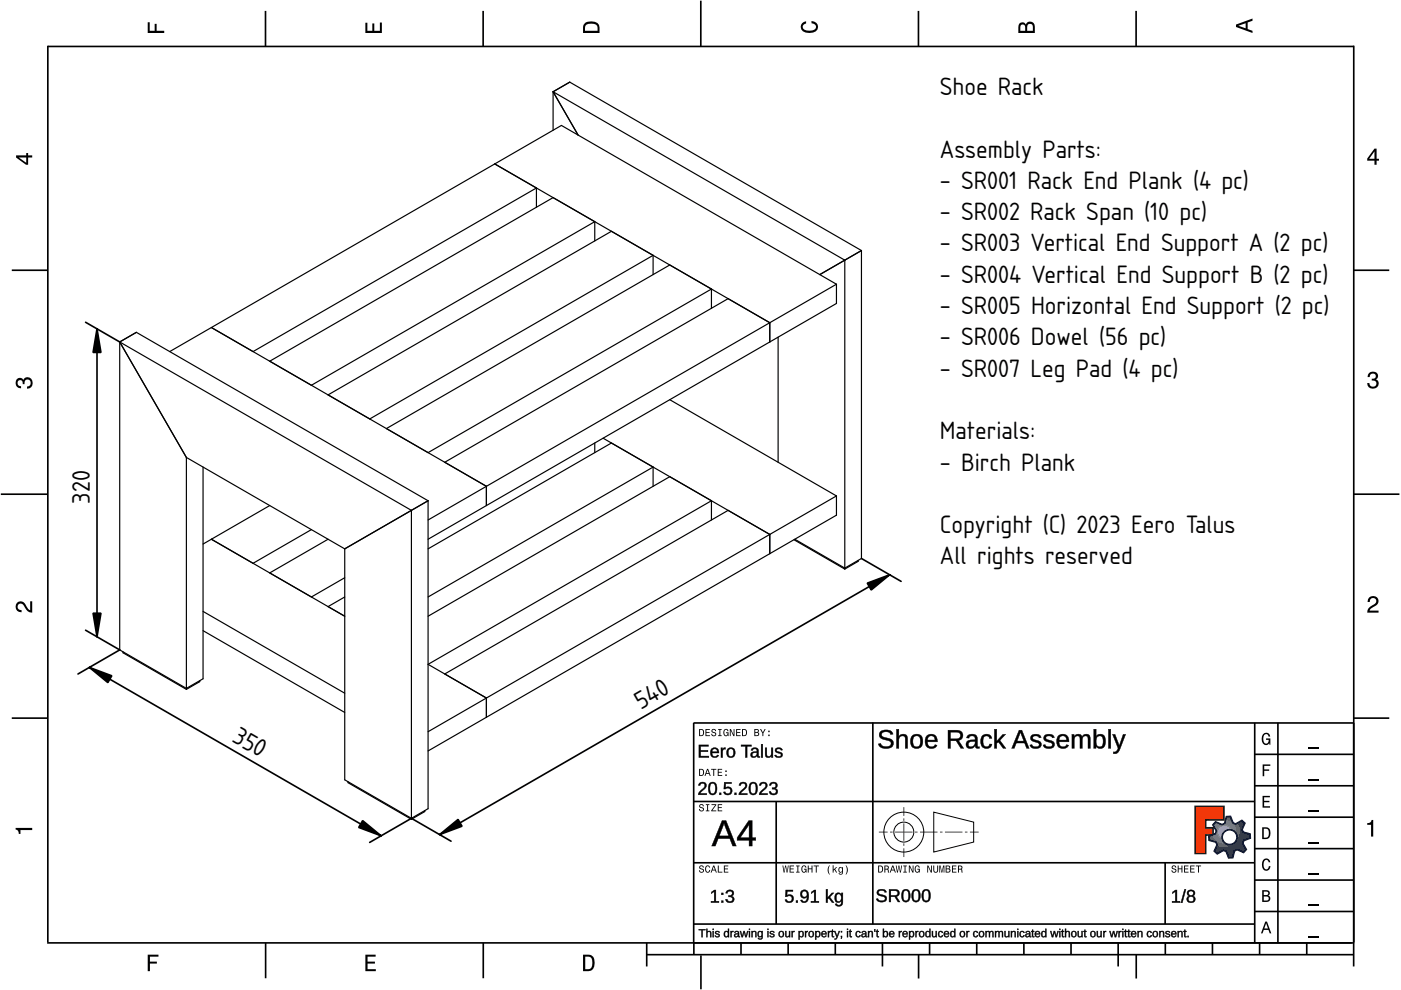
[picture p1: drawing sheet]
<svg xmlns="http://www.w3.org/2000/svg" width="297mm" height="210mm" viewBox="0 0 297 210" stroke-linecap="round" stroke-linejoin="round" font-family="sans-serif">
<defs><g id="words">
<g font-size="5">
<text x="199.3" y="20.1">Shoe Rack</text>
<text x="199.3" y="33.4">Assembly Parts:</text>
<text x="199.3" y="40">- SR001 Rack End Plank (4 pc)</text>
<text x="199.3" y="46.7">- SR002 Rack Span (10 pc)</text>
<text x="199.3" y="53.3">- SR003 Vertical End Support A (2 pc)</text>
<text x="199.3" y="60">- SR004 Vertical End Support B (2 pc)</text>
<text x="199.3" y="66.6">- SR005 Horizontal End Support (2 pc)</text>
<text x="199.3" y="73.2">- SR006 Dowel (56 pc)</text>
<text x="199.3" y="79.9">- SR007 Leg Pad (4 pc)</text>
<text x="199.3" y="93.1">Materials:</text>
<text x="199.3" y="99.8">- Birch Plank</text>
<text x="19" y="106.8" transform="rotate(-90 19 106.8)">320</text>
<text x="199.3" y="113">Copyright (C) 2023 Eero Talus</text>
<text x="199.3" y="119.7">All rights reserved</text>
<text x="135.9" y="150.6" transform="rotate(-30 135.9 150.6)">540</text>
<text x="49" y="157.1" transform="rotate(30 49 157.1)">350</text>
</g>
</g></defs>
<g fill="none" stroke="#000" stroke-width=".35">
<path d="M10.1 9.7v190.1M10.1 9.9h277M56.3 2.3v7.5M102.4 2.3v7.5M148.6 .1v9.8M194.7 2.3v7.5M240.9 2.3v7.5M287 9.7v195.2M2.5 57.3h7.5M287.1 57.3h7.4M.2 104.8h10M287 104.8h9.7"/>
<path d="M2.5 152.3h7.5M147 153.3h140.1M147.1 153.3v49.1M185.1 153.2v42.8M266 159.9h21M266 153.3v46.7M270.9 153.3v46.7M287.1 152.3h7.4M147 169.9h119M164.6 169.9v26M266 179.9h21M266 173.3h21"/>
<path d="M266 166.6h21M10 199.9h277.1M56.3 199.9v7.5M102.5 199.9v7.5M137.1 199.9v5M147 195.9h119M147 182.9h119M157.1 199.9v2.5M167.1 199.9v2.5M177.1 199.9v2.5M187.1 199.9v5M197.1 199.9v2.5"/>
<path d="M207.1 199.9v2.5M217.1 199.9v2.5M227.1 199.9v2.5M237.1 199.9v5M247 182.9v13M247.1 199.9v2.5M257.1 199.9v2.5M266 193.3h21M266 186.6h21M267.1 199.9v2.5M277.1 199.9v2.5M137.1 202.4h150"/>
<path d="M148.6 202.6v7.2M194.8 202.4v5.1M240.9 202.4v5.1"/>
</g>
<g fill="#000">
<path d="M31.3 4.7h.4v1.8h1.1v-1.4h.4v1.4h1.6v.5h-3.5z" fill-rule="evenodd"/>
<path d="M77.5 4.8h.4v1.7h1v-1.5h.5v1.5h1.1v-1.7h.5v2.2h-3.5z" fill-rule="evenodd"/>
<path d="M124.1 4.9a2.19 2.19 0 0 0-.5 2.1h3.5v-1.2a1.42 1.42 0 0 0-1.7-1.3zM124.3 5.2a2.14 2.14 0 0 1 2.3 .3l.1 1h-2.7l.1-1z" fill-rule="evenodd"/>
<path d="M170.1 4.9l.8-.4v.5a.7 .7 0 0 0-.7 .5 .7 .7 0 0 0 .3 .8 1.69 1.69 0 0 0 2.5-.6 .9 .9 0 0 0-.9-.8v-.5a1.24 1.24 0 0 1 1.3 1.1 1.24 1.24 0 0 1-1 1.4 2.22 2.22 0 0 1-2.5-.7l-.1-.5z" fill-rule="evenodd"/>
<path d="M216.1 5l-.2 .8v1.2h3.5v-1.3a.98 .98 0 0 0-.7-1.1 .98 .98 0 0 0-1.2 .6 .84 .84 0 0 0-1.4-.2zM216.4 5.3a.54 .54 0 0 1 .7-.1 .54 .54 0 0 1 .3 .6v.7h-1.1zM217.9 5.2a.62 .62 0 0 1 .7-.1 .62 .62 0 0 1 .4 .6v.8h-1.2z" fill-rule="evenodd"/>
<path d="M262.1 5.2v.5l3.5 1.3v-.5l-1.1-.3v-1.4l1.1-.4v-.5zM262.6 5.5l1.5-.6v1.1z" fill-rule="evenodd"/>
<path d="M3.4 32.9v.5l2.1 1.5h.5v-1.5h.8v-.5h-.8v-.5h-.4v.5zM4 33.4h1.6v1.1z" fill-rule="evenodd"/>
<path d="M291.4 31.5l-1.5 2.1v.5h1.5v.8h.5v-.8h.5v-.4h-.5v-2.2zM291.4 32.1v1.6h-1.1z" fill-rule="evenodd"/>
<path d="M3.6 80.4a.86 .86 0 0 1 1.4 .1 1.06 1.06 0 0 1 1.2-.5 1.06 1.06 0 0 1 .7 1.2 1.1 1.1 0 0 1-1.2 1.2v-.4a.71 .71 0 0 0 .8-1 .71 .71 0 0 0-1.3-.1v.6h-.4a.61 .61 0 0 0-.3-.8 .61 .61 0 0 0-.8 .2 .61 .61 0 0 0 .2 .8l.6 .2v.4a1.15 1.15 0 0 1-1.2-.6 1.15 1.15 0 0 1 .3-1.3z" fill-rule="evenodd"/>
<path d="M290.3 79.1a1.08 1.08 0 0 1 1.3-.2 1.08 1.08 0 0 1 .5 1.3l-.4 .2a1.06 1.06 0 0 1 .6 1.3 1.06 1.06 0 0 1-1.2 .7 1.1 1.1 0 0 1-1.2-1.2h.4a.71 .71 0 0 0 1 .8 .71 .71 0 0 0 .1-1.3h-.6v-.4a.61 .61 0 0 0 .8-.3 .61 .61 0 0 0-.2-.8 .61 .61 0 0 0-.8 .2l-.2 .5h-.4z" fill-rule="evenodd"/>
<path d="M3.6 127.8a1.22 1.22 0 0 1 2 .7l.4 .6 .4 .3v-1.9h.4v2.4a1.8 1.8 0 0 1-1.7-1.4 .71 .71 0 0 0-.9-.5 .71 .71 0 0 0-.5 .8 .71 .71 0 0 0 .9 .6v.4a1.18 1.18 0 0 1-1.2-.6 1.18 1.18 0 0 1 .2-1.4z" fill-rule="evenodd"/>
<path d="M290.3 126.7a1.18 1.18 0 0 1 1.9 .3 1.18 1.18 0 0 1-1 1.7l-.5 .3-.3 .5h1.9v.4h-2.4a1.8 1.8 0 0 1 1.4-1.7 .71 .71 0 0 0 .5-.9 .71 .71 0 0 0-.9-.5 .71 .71 0 0 0-.5 .8h-.4z" fill-rule="evenodd"/>
<path d="M148.2 154.6v1.5h.5a.77 .77 0 0 0 .6-.8 .77 .77 0 0 0-.6-.7zM148.4 154.8a.58 .58 0 0 1 .7 .5 .58 .58 0 0 1-.7 .6zM149.6 154.6v1.5h.9v-.2h-.7v-.5h.6v-.2h-.6v-.4h.7v-.2zM151 154.7a.53 .53 0 0 0 0 .6 .53 .53 0 0 0 .6 .2 .32 .32 0 0 1-.3 .5 .32 .32 0 0 1-.3-.4h-.2a.5 .5 0 0 0 .7 .5 .5 .5 0 0 0 .1-.8l-.4-.1a.28 .28 0 0 1-.1-.4 .28 .28 0 0 1 .4-.1 .28 .28 0 0 1 .1 .3h.2a.51 .51 0 0 0-.3-.4 .51 .51 0 0 0-.5 .1zM152.3 154.6v.2h.2v1.1h-.2v.2h.7v-.2h-.3v-1.1h.3v-.2zM153.5 154.7a.81 .81 0 0 0 .5 1.4l.3-.2 .2 .2v-.8h-.6v.1h.4l-.2 .5a.6 .6 0 0 1-.5-.6 .6 .6 0 0 1 .4-.6l.2 .3h.2l-.1-.3a.53 .53 0 0 0-.8 0zM154.7 154.6v1.5h.2v-1.3l.6 1.3h.2v-1.5h-.2v1.2l-.5-1.2zM156.1 154.6v1.5h.9v-.2h-.7v-.5h.6v-.2h-.6v-.4h.7v-.2zM157.3 154.6v1.5h.5a.77 .77 0 0 0 .6-.8 .77 .77 0 0 0-.6-.7zM157.5 154.8a.58 .58 0 0 1 .7 .5 .58 .58 0 0 1-.7 .6zM159.9 154.6v1.5h.6a.42 .42 0 0 0 .5-.3 .42 .42 0 0 0-.3-.5l.2-.2-.1-.4zM160.1 154.8h.3a.23 .23 0 0 1 .3 .2 .23 .23 0 0 1-.3 .2h-.3zM160.1 155.4h.4a.26 .26 0 0 1 .3 .2 .26 .26 0 0 1-.3 .3h-.4zM161.1 154.6l.5 .9v.6h.2v-.6l.5-.9h-.2l-.4 .7-.3-.7zM162.9 155.8v.3h.3v-.3zM162.9 154.9v.3h.3v-.3z" fill-rule="evenodd"/>
<path d="M267.8 155.7a.85 .85 0 0 1 .9-.3 .85 .85 0 0 1 .6 .8h-.3l-.1-.3a.49 .49 0 0 0-.4-.3 .49 .49 0 0 0-.5 .3 1.2 1.2 0 0 0 .4 1.8 .66 .66 0 0 0 .6-.8h-.6v-.3h.9v1.3h-.1l-.1-.3-.3 .3a.85 .85 0 0 1-1.2-.7v-1.1z" fill-rule="evenodd"/>
<path d="M3.3 175.5h3.5v.5h-2.5v.8h-.3a.77 .77 0 0 0-.7-.9z" fill-rule="evenodd"/>
<path d="M148.4 170.6a.53 .53 0 0 0 0 .6 .53 .53 0 0 0 .6 .2 .32 .32 0 0 1-.3 .5 .32 .32 0 0 1-.3-.4h-.2a.5 .5 0 0 0 .7 .6 .5 .5 0 0 0 .1-.9l-.4-.1a.28 .28 0 0 1-.1-.4 .28 .28 0 0 1 .4-.1 .28 .28 0 0 1 .1 .4h.2a.51 .51 0 0 0-.3-.5 .51 .51 0 0 0-.5 .1zM149.7 170.5v.2h.2v1.1h-.2v.2h.7v-.2h-.3v-1.1h.3v-.2zM150.8 170.5v.2h.8l-.8 1.3h1.1v-.2h-.9l.9-1.3zM152.2 170.5v1.5h.9v-.2h-.7v-.5h.6v-.2h-.6v-.4h.7v-.2z" fill-rule="evenodd"/>
<path d="M148.2 163v1.5h.5a.77 .77 0 0 0 .6-.7 .77 .77 0 0 0-.6-.8zM148.4 163.2a.57 .57 0 0 1 .7 .6 .57 .57 0 0 1-.7 .5zM149.9 163l-.5 1.5h.2l.1-.4h.6l.2 .4h.2l-.6-1.5zM150 163.2l.3 .7h-.5zM150.8 163v.2h.4v1.3h.2v-1.3h.5v-.2zM152.2 163v1.5h.9v-.2h-.7v-.5h.6v-.2h-.6v-.4h.7v-.2zM153.8 164.2v.3h.3v-.3zM153.8 163.4v.3h.3v-.3z" fill-rule="evenodd"/>
<path d="M253.4 171h6.1v2.8h-3.9v1.7h1.6v1.5h-1.6v4h-2.2z" fill-rule="evenodd"/>
<path d="M257.7 174.3l-.5 .6 .7 1.3-.2 .6-1.4 .5v.9l1.5 .4 .3 .5-.7 1.4 .7 .5 1.3-.7 .6 .2 .5 1.4 .9-.1 .3-1.4 .6-.3 1.4 .6 .5-.6-.7-1.3 .2-.6 1.4-.5-.1-.9-1.4-.4-.3-.5 .6-1.4-.6-.6-1.3 .8-.6-.2-.5-1.4h-.9l-.4 1.5-.5 .2zM259.1 177.5a1.6 1.6 0 0 1 3.2 0 1.6 1.6 0 0 1-3.2 0z" fill-rule="evenodd"/>
<path d="M267.7 168.7h1.5v.3h-1.2v.8h1.1v.3h-1.1v.8h1.3v.3h-1.6z" fill-rule="evenodd"/>
<path d="M267.7 162.1h1.6v.3h-1.3v.7h1.1v.3h-1.1v1.2h-.3z" fill-rule="evenodd"/>
<path d="M267.6 175.4v2.5h.8a1.37 1.37 0 0 0 .7-2.2 1.56 1.56 0 0 0-1.5-.3zM267.9 175.7a.98 .98 0 0 1 1.2 .7 .98 .98 0 0 1-.7 1.2h-.5z" fill-rule="evenodd"/>
<path d="M289.9 174.5a.77 .77 0 0 0 .9-.6h.4v3.5h-.5v-2.5h-.8z" fill-rule="evenodd"/>
<path d="M148.4 183.6a.53 .53 0 0 0 0 .6 .53 .53 0 0 0 .6 .2 .32 .32 0 0 1-.3 .5 .32 .32 0 0 1-.3-.4h-.2a.5 .5 0 0 0 .7 .6 .5 .5 0 0 0 .1-.9l-.4-.1a.28 .28 0 0 1-.1-.4 .28 .28 0 0 1 .4-.1 .28 .28 0 0 1 .1 .4h.2a.51 .51 0 0 0-.3-.5 .51 .51 0 0 0-.5 .1zM149.6 183.7l-.1 .2a.67 .67 0 0 0 .1 .9 .67 .67 0 0 0 .8 .1l.2-.4h-.2l-.2 .3a.6 .6 0 0 1-.5-.5 .6 .6 0 0 1 .4-.6l.3 .3h.2l-.2-.4a.5 .5 0 0 0-.8 .1zM151.2 183.5l-.5 1.5h.2l.1-.4h.6l.2 .4h.2l-.6-1.5zM151.3 183.7l.3 .7h-.5zM152.2 183.5v1.5h1v-.2h-.8v-1.3zM153.5 183.5v1.5h.9v-.2h-.7v-.5h.6v-.2h-.6v-.4h.7v-.2z" fill-rule="evenodd"/>
<path d="M165.9 183.5l.3 1.5h.1l.3-1.3 .2 1.3h.2l.2-1.5h-.1l-.2 1.3-.2-1.3h-.2l-.2 1.3-.2-1.3zM167.4 183.5v1.5h1v-.2h-.8v-.5h.7v-.2h-.7v-.4h.7v-.2zM168.8 183.5v.2h.3v1.1h-.3v.2h.7v-.2h-.2v-1.1h.2v-.2zM170.1 183.7a.82 .82 0 0 0 .5 1.3l.3-.2 .1 .2v-.8h-.5v.2h.3l-.2 .4a.6 .6 0 0 1-.5-.5 .6 .6 0 0 1 .5-.6l.2 .3h.2l-.2-.4a.53 .53 0 0 0-.7 .1zM171.3 183.5v1.5h.2v-.7h.6v.7h.2v-1.5h-.2v.6h-.6v-.6zM172.5 183.5v.2h.5v1.3h.2v-1.3h.4v-.2zM175.8 183.5a1.35 1.35 0 0 0 .2 1.9 1.84 1.84 0 0 1 0-1.9zM176.5 183.5v1.5h.2v-.4l.2-.2 .4 .6h.2l-.4-.7 .4-.5h-.2l-.6 .6v-.9zM177.9 184a.59 .59 0 0 0-.2 .7 .59 .59 0 0 0 .7 .3l.1-.2a.31 .31 0 0 1-.1 .5 .31 .31 0 0 1-.4-.2h-.2a.47 .47 0 0 0 .5 .4 .47 .47 0 0 0 .4-.5v-1.2h-.2v.2l-.3-.2zM178 184.1l.1-.1a.42 .42 0 0 1 .4 .4 .42 .42 0 0 1-.4 .5l-.1-.3zM179.3 183.5a1.85 1.85 0 0 1 0 1.9 1.22 1.22 0 0 0 0-1.9z" fill-rule="evenodd"/>
<path d="M186.2 183.5v1.5h.5a.77 .77 0 0 0 .6-.7 .77 .77 0 0 0-.6-.8zM186.4 183.7a.58 .58 0 0 1 .6 .6 .58 .58 0 0 1-.6 .5zM187.5 183.5v1.5h.2v-.6a.45 .45 0 0 1 .5 .1 .45 .45 0 0 1 .1 .5h.2l-.2-.7a.42 .42 0 0 0 .1-.5 .42 .42 0 0 0-.4-.3zM187.7 183.7h.2a.26 .26 0 0 1 .4 .3 .26 .26 0 0 1-.4 .2h-.2zM189.2 183.5l-.6 1.5h.2l.2-.4h.6l.1 .4h.2l-.5-1.5zM189.3 183.7l.2 .7h-.4zM189.9 183.5l.3 1.5h.2l.2-1.3 .2 1.3h.2l.3-1.5h-.2l-.2 1.3-.2-1.3h-.2l-.2 1.3-.2-1.3zM191.5 183.5v.2h.3v1.1h-.3v.2h.8v-.2h-.3v-1.1h.3v-.2zM192.7 183.5v1.5h.2v-1.2l.5 1.2h.3v-1.5h-.2v1.2l-.6-1.2zM194.1 183.7a.81 .81 0 0 0 .5 1.3l.3-.2 .1 .2v-.8h-.5v.2h.3l-.2 .4a.6 .6 0 0 1-.5-.5 .6 .6 0 0 1 .5-.6l.2 .3h.2l-.2-.4a.53 .53 0 0 0-.7 .1zM196.6 183.5v1.5h.2v-1.2l.6 1.2h.2v-1.5h-.2v1.2l-.6-1.2zM197.9 183.5v.9a.52 .52 0 0 0 .5 .6 .52 .52 0 0 0 .5-.6v-.9h-.2v.9a.33 .33 0 0 1-.3 .5 .33 .33 0 0 1-.3-.5v-.9zM199.2 183.5v1.5h.1v-1.4l.3 1.4h.2l.3-1.4v1.4h.1v-1.5h-.2l-.3 1.3-.3-1.3zM200.5 183.5v1.5h.6a.42 .42 0 0 0 .4-.3 .42 .42 0 0 0-.2-.5l.2-.2-.1-.4zM200.7 183.7h.3a.23 .23 0 0 1 .3 .2 .23 .23 0 0 1-.3 .2h-.3zM200.7 184.3h.3a.26 .26 0 0 1 .3 .3 .26 .26 0 0 1-.3 .2h-.3zM201.8 183.5v1.5h1v-.2h-.8v-.5h.7v-.2h-.7v-.4h.8v-.2zM203.1 183.5v1.5h.2v-.6a.45 .45 0 0 1 .5 .1 .45 .45 0 0 1 .1 .5h.2l-.2-.7a.42 .42 0 0 0 .1-.5 .42 .42 0 0 0-.4-.3zM203.3 183.7h.3a.26 .26 0 0 1 .3 .3 .26 .26 0 0 1-.4 .2h-.2z" fill-rule="evenodd"/>
<path d="M248.5 183.6a.53 .53 0 0 0 0 .6 .53 .53 0 0 0 .6 .2 .32 .32 0 0 1-.2 .5 .32 .32 0 0 1-.3-.4h-.2a.5 .5 0 0 0 .6 .6 .5 .5 0 0 0 .2-.9l-.4-.1a.28 .28 0 0 1-.1-.4 .28 .28 0 0 1 .3-.1 .28 .28 0 0 1 .2 .4h.2a.51 .51 0 0 0-.3-.5 .51 .51 0 0 0-.6 .1zM249.7 183.5v1.5h.2v-.7h.6v.7h.2v-1.5h-.2v.6h-.6v-.6zM251 183.5v1.5h1v-.2h-.8v-.5h.7v-.2h-.7v-.4h.8v-.2zM252.3 183.5v1.5h1v-.2h-.8v-.5h.7v-.2h-.7v-.4h.8v-.2zM253.5 183.5v.2h.5v1.3h.2v-1.3h.5v-.2z" fill-rule="evenodd"/>
<path d="M268.3 195.4l-1 2.5h.4l.2-.7h1l.3 .7h.3l-.9-2.5zM268.4 195.8l.4 1.1h-.7z" fill-rule="evenodd"/>
<path d="M267.6 188.7v2.5h1a.7 .7 0 0 0 .7-.5 .7 .7 0 0 0-.4-.8 .61 .61 0 0 0 .3-.8 .61 .61 0 0 0-.7-.4zM267.9 189h.6a.38 .38 0 0 1 .4 .4 .38 .38 0 0 1-.5 .4h-.5zM267.9 190.1h.6a.44 .44 0 0 1 .5 .4 .44 .44 0 0 1-.5 .4h-.6z" fill-rule="evenodd"/>
<path d="M267.8 182.3a.85 .85 0 0 1 .9-.3 .85 .85 0 0 1 .6 .8h-.3l-.1-.2a.47 .47 0 0 0-.4-.3 .47 .47 0 0 0-.4 .3 1.21 1.21 0 0 0 .4 1.7 .64 .64 0 0 0 .5-.7h.4a.89 .89 0 0 1-.8 1 .89 .89 0 0 1-1-.7v-1.1z" fill-rule="evenodd"/>
<path d="M31.3 202.4h2.3v.4h-1.8v1.1h1.5v.4h-1.5v1.6h-.5z" fill-rule="evenodd"/>
<path d="M77.5 202.4h2.1v.4h-1.7v1.1h1.6v.4h-1.6v1.2h1.8v.4h-2.2z" fill-rule="evenodd"/>
<path d="M123.6 202.4v3.5h1.2a1.42 1.42 0 0 0 1.3-1.7 1.38 1.38 0 0 0-1.3-1.8zM124.1 202.8l1 .1a1.89 1.89 0 0 1 0 2.5l-1 .1z" fill-rule="evenodd"/>
</g>
<path d="M277.3 158.6h2.2M277.3 178.6h2.2M277.3 172h2.2M277.3 165.3h2.2M277.3 198.6h2.2M277.3 192h2.2M277.3 185.3h2.2" fill="none" stroke="#000" stroke-width=".25"/>
<g fill="#000">
<path d="M186.6 155.2a1.77 1.77 0 0 1 2.7 .4l-.5 .1a1.08 1.08 0 0 0-.9-.5 1.08 1.08 0 0 0-1 .6 1.68 1.68 0 0 0 1.6 .8 1.07 1.07 0 0 1 .9 1.2 1.07 1.07 0 0 1-1.2 .9h-.3a1.47 1.47 0 0 1-1.7-1l.5-.1a1.29 1.29 0 0 0 2.2 .2 .95 .95 0 0 0-1.2-.9 1.14 1.14 0 0 1-1.1-1.7zM190.1 154.6h.5l-.1 1.6a.99 .99 0 0 1 1.2-.5 .99 .99 0 0 1 .7 1v2h-.5v-1.9a.71 .71 0 0 0-.7-.8 .71 .71 0 0 0-.6 .9v1.8h-.5zM193.5 155.9a1.39 1.39 0 0 1 1.7 0 1.39 1.39 0 0 1 .4 1.6 1.32 1.32 0 0 1-1.5 1.2 1.32 1.32 0 0 1-1.1-1.5l.1-.6zM193.9 156.1a1.58 1.58 0 0 0 .2 2.2h.2a.88 .88 0 0 0 .8-1.1 .85 .85 0 0 0-.2-1 .85 .85 0 0 0-1-.1zM196.5 156a1.34 1.34 0 0 1 1.6-.2 1.34 1.34 0 0 1 .6 1.5h-2.1a.86 .86 0 0 0 .6 1 .86 .86 0 0 0 1-.4l.5 .1a1.4 1.4 0 0 1-1.9 .6 1.4 1.4 0 0 1-.6-1.8zM196.9 156.3l-.3 .6h1.6a.79 .79 0 0 0-.4-.8 .79 .79 0 0 0-.9 .2zM201 154.8h1.8a1.11 1.11 0 0 1 1.3 .9 1.11 1.11 0 0 1-.9 1.3l1.1 1.7h-.6l-1-1.6h-1.2v1.6h-.5zM201.5 155.2v1.5h1.3a.72 .72 0 0 0 .8-.8 .72 .72 0 0 0-.8-.7zM205.3 155.9a1.17 1.17 0 0 1 1.2-.3 1.17 1.17 0 0 1 .7 1l.1 1.5 .1 .2h.3v.3a.59 .59 0 0 1-.7 .1 .59 .59 0 0 1-.2-.6 1 1 0 0 1-1.2 .6 1 1 0 0 1-.8-1.1l.5-.6 1.4-.1a.67 .67 0 0 0-.4-.9 .67 .67 0 0 0-.9 .5h-.5zM205.5 157.4a.61 .61 0 0 0 .1 .9 .61 .61 0 0 0 .9-.3l.2-.8zM208.2 156a1.2 1.2 0 0 1 2.1 .5l-.5 .1a.69 .69 0 0 0-.8-.6 .69 .69 0 0 0-.6 .8v.4a.79 .79 0 0 0 .3 1 .79 .79 0 0 0 1-.1l.1-.4 .5 .1a1.24 1.24 0 0 1-1.5 .9 1.24 1.24 0 0 1-.9-1.5zM210.8 154.6h.5v2.5l1.3-1.4h.6l-1.2 1.3 1.3 1.7h-.6l-1-1.4-.4 .3v1.1h-.5zM216.1 154.8h.6l1.5 3.9h-.5l-.5-1.2h-1.7l-.5 1.2h-.5zM216.4 155.2l-.8 1.9h1.5zM218.8 155.9a1.34 1.34 0 0 1 1.9 .5h-.4a.76 .76 0 0 0-1.3 0 1.56 1.56 0 0 0 1.3 .7 .87 .87 0 0 1 .4 1.2 .87 .87 0 0 1-1.1 .4l-.6-.1-.4-.2-.2-.4 .4-.1a.86 .86 0 0 0 1.5 0 1.98 1.98 0 0 0-1.4-.8l-.4-.6zM221.6 155.9a1.34 1.34 0 0 1 1.9 .5h-.4a.76 .76 0 0 0-1.4 0 1.56 1.56 0 0 0 1.4 .7 .87 .87 0 0 1 .4 1.2 .87 .87 0 0 1-1.1 .4l-.6-.1-.4-.2-.2-.4 .4-.1a.86 .86 0 0 0 1.5 0 1.98 1.98 0 0 0-1.5-.8l-.3-.6zM224.4 156a1.34 1.34 0 0 1 1.6-.2 1.34 1.34 0 0 1 .6 1.5h-2.1a.86 .86 0 0 0 .6 1 .86 .86 0 0 0 1-.4l.5 .1a1.4 1.4 0 0 1-1.9 .6 1.4 1.4 0 0 1-.7-1.8zM224.8 156.3l-.3 .6h1.6a.79 .79 0 0 0-.4-.8 .79 .79 0 0 0-.9 .2zM227.3 155.7h.4v.5a.91 .91 0 0 1 .9-.5 .91 .91 0 0 1 .8 .5 .91 .91 0 0 1 1.1-.5 .91 .91 0 0 1 .7 1v2h-.5v-1.9a.65 .65 0 0 0-.7-.8 .65 .65 0 0 0-.5 .9v1.8h-.5v-1.9a.65 .65 0 0 0-.7-.8 .65 .65 0 0 0-.5 .9v1.8h-.5zM231.9 154.6h.5v1.6a1.13 1.13 0 0 1 1.4-.4 1.13 1.13 0 0 1 .6 1.4 1.15 1.15 0 0 1-.5 1.3 1.15 1.15 0 0 1-1.4-.1l-.1-.2v.5h-.5zM232.7 156.2a1.57 1.57 0 0 0 .2 2.1h.5a1.58 1.58 0 0 0 0-2.2zM235 154.6h.5v4.1h-.5zM235.9 155.7h.5l.9 2.4 .8-2.4h.5l-1.1 3a1.23 1.23 0 0 1-1.4 1.1v-.4h.2a.9 .9 0 0 0 .8-.8z"/>
<path d="M186.5 155.2a1.81 1.81 0 0 1 2.9 .4l-.6 .2a1.06 1.06 0 0 0-.9-.6 1.06 1.06 0 0 0-.9 .6 1.49 1.49 0 0 0 1.3 .7 1.13 1.13 0 0 1 1.2 1.2 1.13 1.13 0 0 1-1.3 1 1.63 1.63 0 0 1-2-1l.5-.1a1.25 1.25 0 0 0 2.1 .2 .91 .91 0 0 0-1.1-.9 1.18 1.18 0 0 1-1.2-1.7zM186.6 155.3a.99 .99 0 0 0 .9 1.5l.4 .1a.77 .77 0 0 1 .9 .3 .77 .77 0 0 1-.1 1 1.42 1.42 0 0 1-2-.6l-.5 .1a1.88 1.88 0 0 0 3.1 .2 1.21 1.21 0 0 0-1.3-1.4v-.1a.75 .75 0 0 1-.9-.2 .75 .75 0 0 1 0-.9 1.24 1.24 0 0 1 1.8 .4l.4-.1a1.73 1.73 0 0 0-2.7-.3zM190 154.6h.6v1.6a1 1 0 0 1 1.1-.6 1 1 0 0 1 .8 1.1v2h-.6v-1.9a.66 .66 0 0 0-.7-.8 .66 .66 0 0 0-.6 .9v1.8h-.6zM190.1 154.6v4.1h.5l-.1-1.8a.74 .74 0 0 1 .7-.9 .74 .74 0 0 1 .8 .8l-.1 1.9h.5v-2a.97 .97 0 0 0-.8-1 .97 .97 0 0 0-1.1 .6l.1-1.7zM193.5 155.9a1.44 1.44 0 0 1 1.7 0 1.44 1.44 0 0 1 .5 1.6 1.36 1.36 0 0 1-1.6 1.2 1.36 1.36 0 0 1-1.1-1.5v-.6zM193.5 155.9a1.56 1.56 0 0 0-.5 1.7 1.56 1.56 0 0 0 1.3 1.1 1.33 1.33 0 0 0 1.3-1.9 1.25 1.25 0 0 0-.8-1.1 1.25 1.25 0 0 0-1.3 .2zM193.9 156.2a1.54 1.54 0 0 0 .2 2.1h.2a.84 .84 0 0 0 .8-1.1 .81 .81 0 0 0-.2-1 .81 .81 0 0 0-1 0zM193.9 156.1a.9 .9 0 0 1 1 .1 .9 .9 0 0 1 .3 1 .9 .9 0 0 1-.9 1.2 .9 .9 0 0 1-.8-1.2l.1-.7zM196.4 156a1.36 1.36 0 0 1 1.7-.3 1.36 1.36 0 0 1 .6 1.6h-2a.84 .84 0 0 0 .5 .9 .84 .84 0 0 0 1-.4l.5 .2a1.44 1.44 0 0 1-1.8 .6 1.44 1.44 0 0 1-.8-1.8zM196.5 156.1a1.53 1.53 0 0 0-.2 1.7 1.53 1.53 0 0 0 1.6 .8l.8-.5-.5-.2a.78 .78 0 0 1-1.2 .4l-.3-.4-.1-.7 2.1 .1a1.3 1.3 0 0 0-.6-1.5 1.3 1.3 0 0 0-1.6 .3zM196.9 156.3l-.3 .6h1.6a.75 .75 0 0 0-.4-.8 .75 .75 0 0 0-.9 .2zM196.8 156.2a.81 .81 0 0 1 1-.2 .81 .81 0 0 1 .4 1h-1.6zM201 154.8h1.8a1.14 1.14 0 0 1 1.4 .9 1.14 1.14 0 0 1-1 1.3l1.2 1.7h-.7l-1-1.6h-1.2l.1 1.6h-.6zM201 154.8v3.9h.5v-1.7h1.2l1 1.7h.6l-1.2-1.7a1.07 1.07 0 0 0 1-1.3 1.07 1.07 0 0 0-1.3-.8zM201.5 155.2v1.5l1.3-.1a.68 .68 0 0 0 .8-.7 .68 .68 0 0 0-.8-.6zM201.5 155.2h1.3a.77 .77 0 0 1 .9 .7 .77 .77 0 0 1-.9 .8h-1.3zM205.2 155.9a1.26 1.26 0 0 1 2.1 .7v1.5l.1 .2h.3v.3a.6 .6 0 0 1-.6 .1 .6 .6 0 0 1-.3-.6h-.1a1.03 1.03 0 0 1-1.2 .7 1.03 1.03 0 0 1-.7-1.3 1.03 1.03 0 0 1 1.3-.7l.6 .1a.64 .64 0 0 0-.5-.8 .64 .64 0 0 0-.8 .4h-.5zM205.3 155.9l-.4 .6h.5a.62 .62 0 0 1 .4-.6 .62 .62 0 0 1 .7 .2l.2 .2 .1 .6h-.7a.94 .94 0 0 0-1.2 .5 .94 .94 0 0 0 .4 1.2 .94 .94 0 0 0 1.3-.3l.2-.3a.55 .55 0 0 0 .2 .6 .55 .55 0 0 0 .7 0v-.3l-.3 .1-.2-.3v-1.5a1.12 1.12 0 0 0-.7-.9 1.12 1.12 0 0 0-1.2 .2zM205.5 157.4a.57 .57 0 0 0 .1 .9 .57 .57 0 0 0 .9-.3l.2-.8zM205.5 157.3l1.2-.1a.85 .85 0 0 1-.3 1 .85 .85 0 0 1-1.1-.2zM208.2 156a1.24 1.24 0 0 1 1.2-.4 1.24 1.24 0 0 1 .9 1h-.5a.66 .66 0 0 0-.8-.5 .66 .66 0 0 0-.5 .7v.4a.77 .77 0 0 0 .2 .9 .77 .77 0 0 0 .9 0l.2-.4h.5a1.15 1.15 0 0 1-.7 1 1.15 1.15 0 0 1-1.2-.2 2.01 2.01 0 0 1-.2-2.5zM208.3 156.1a1.56 1.56 0 0 0 .9 2.6l.5-.1 .4-.4 .2-.4-.5-.1a.72 .72 0 0 1-.8 .7 .72 .72 0 0 1-.6-.9v-.3a.81 .81 0 0 1 .3-1.1 .81 .81 0 0 1 1.1 .3v.2l.5-.1a1.18 1.18 0 0 0-2-.4zM210.8 154.6h.6l-.1 2.5 1.3-1.4h.7l-1.3 1.3 1.3 1.7h-.6l-1-1.4-.4 .3 .1 1.1h-.6zM210.8 154.6v4.1h.5v-1.1l.4-.4 1 1.5h.5l-1.3-1.7 1.3-1.3h-.6l-1.3 1.6v-2.7zM216 154.8h.7l1.6 3.9h-.7l-.4-1.2h-1.7l-.4 1.2h-.7zM216.1 154.8l-1.6 3.9h.5l.4-1.2h1.9l.4 1.2h.5l-1.5-3.9zM216.3 155.2l-.7 1.9h1.4zM216.4 155.1l.7 2.1h-1.5zM218.7 155.8a1.3 1.3 0 0 1 2.1 .6l-.5 .1a.75 .75 0 0 0-1.3-.1l.1 .3 .7 .2a.95 .95 0 0 1 1 1 .95 .95 0 0 1-1.2 .9 .96 .96 0 0 1-1.2-.9l.4-.1a.85 .85 0 0 0 1.5 .1l-.5-.5a1.07 1.07 0 0 1-1.2-1.4zM218.8 155.9a.8 .8 0 0 0-.2 .9 .8 .8 0 0 0 .9 .5l.3 .1a.53 .53 0 0 1 .6 .6 .53 .53 0 0 1-.8 .4l-.6-.1-.2-.4-.4 .1a1.39 1.39 0 0 0 2.3 .1 .91 .91 0 0 0-1-1.1l.1-.1a.53 .53 0 0 1-.7-.2 .53 .53 0 0 1 .1-.7h.8l.3 .4h.4a1.29 1.29 0 0 0-1.9-.5zM221.5 155.8a1.3 1.3 0 0 1 2.1 .6l-.5 .1a.75 .75 0 0 0-1.3-.1l.1 .3 .7 .2a.95 .95 0 0 1 1 1 .95 .95 0 0 1-1.2 .9 .96 .96 0 0 1-1.3-.9l.5-.1a.85 .85 0 0 0 1.5 .1l-.5-.5a1.07 1.07 0 0 1-1.2-1.4zM221.6 155.9a.8 .8 0 0 0-.2 .9 .8 .8 0 0 0 .9 .5l.3 .1a.53 .53 0 0 1 .5 .6 .53 .53 0 0 1-.7 .4l-.6-.1-.2-.4-.4 .1a1.39 1.39 0 0 0 2.3 .1 .91 .91 0 0 0-1-1.1v-.1a.53 .53 0 0 1-.6-.2 .53 .53 0 0 1 .1-.7h.8l.3 .4h.4a1.29 1.29 0 0 0-1.9-.5zM224.3 156a1.36 1.36 0 0 1 1.7-.3 1.36 1.36 0 0 1 .6 1.6h-2a.84 .84 0 0 0 .5 .9 .84 .84 0 0 0 1-.4l.5 .2a1.44 1.44 0 0 1-1.8 .6 1.44 1.44 0 0 1-.8-1.8zM224.4 156.1a1.53 1.53 0 0 0-.2 1.7 1.53 1.53 0 0 0 1.6 .8l.7-.5-.4-.2a.78 .78 0 0 1-1.2 .4l-.3-.4-.1-.7 2.1 .1a1.3 1.3 0 0 0-.6-1.5 1.3 1.3 0 0 0-1.6 .3zM224.8 156.3l-.3 .6h1.6a.75 .75 0 0 0-.4-.8 .75 .75 0 0 0-.9 .2zM224.7 156.2a.81 .81 0 0 1 1-.2 .81 .81 0 0 1 .4 1h-1.6zM227.2 155.7h.6l-.1 .5a.9 .9 0 0 1 .9-.6 .9 .9 0 0 1 .9 .6h-.1a.93 .93 0 0 1 1.1-.6 .93 .93 0 0 1 .7 1.1v2h-.6v-1.9a.6 .6 0 0 0-.6-.7 .6 .6 0 0 0-.5 .8v1.8h-.6v-1.9a.6 .6 0 0 0-.6-.7 .6 .6 0 0 0-.5 .8v1.8h-.6zM227.3 155.7v3h.5l-.1-1.8a.69 .69 0 0 1 .6-.9 .69 .69 0 0 1 .7 .8v1.9h.5l-.1-1.8a.69 .69 0 0 1 .6-.9 .69 .69 0 0 1 .7 .8v1.9h.5l-.1-2a.91 .91 0 0 0-.7-1 .91 .91 0 0 0-1 .6 .91 .91 0 0 0-.9-.6 .91 .91 0 0 0-.8 .6v-.6zM231.9 154.6h.5v1.6a1.03 1.03 0 0 1 1.8-.2 2.18 2.18 0 0 1-.5 2.7 .95 .95 0 0 1-1.3-.5v.5h-.6zM231.9 154.6v4.1h.5v-.5a1 1 0 0 0 1.1 .5 1 1 0 0 0 .8-1l.1-.5a1.12 1.12 0 0 0-.6-1.4 1.12 1.12 0 0 0-1.5 .4l.1-1.6zM232.8 156.2a1.54 1.54 0 0 0 .1 2.1h.5a1.55 1.55 0 0 0 0-2.2zM232.7 156.1a.84 .84 0 0 1 1 .1 .84 .84 0 0 1 .2 1 .84 .84 0 0 1-.3 1 .84 .84 0 0 1-1.1-.1l-.1-1.3zM235 154.6h.5v4.1h-.5zM235 154.6v4.1h.5v-4.1zM235.8 155.7h.6l.9 2.4 .8-2.4h.6l-1.1 3a1.19 1.19 0 0 1-1.6 1.1v-.4l.7-.2 .4-.6zM235.9 155.7l1.2 2.9a.85 .85 0 0 1-1 .8v.4a1.24 1.24 0 0 0 1.4-1.2l1.1-2.9h-.5l-.8 2.6-.9-2.6z"/>
<path d="M148.3 166a.9 .9 0 0 1 1.4 .1 .9 .9 0 0 1-.5 1.4l-.8 .7h1.5v.4h-1.9l.2-.6 .5-.6a.75 .75 0 0 0 .4-1.2h-.5l-.1 .4h-.5zM148.4 166l-.3 .5h.3a.56 .56 0 0 1 .9-.3 .56 .56 0 0 1-.1 .9l-.9 .8-.2 .6h1.7v-.3l-1.4 .1 .5-.7a.97 .97 0 0 0 .5-1.7h-.7zM150.5 165.9a1.04 1.04 0 0 1 1.3 .1 1.04 1.04 0 0 1 .3 1.2 1.01 1.01 0 0 1-.5 1.2 1.01 1.01 0 0 1-1.2-.2 2.22 2.22 0 0 1 .1-2.3zM150.6 166a1.81 1.81 0 0 0 .2 2.5 1 1 0 0 0 1.2-1.3 .97 .97 0 0 0-.3-1.1 .97 .97 0 0 0-1.1-.1zM150.8 166.2a1.79 1.79 0 0 0 .1 2h.4a1.62 1.62 0 0 0 0-2zM150.7 166.2l.6-.1a1.65 1.65 0 0 1 0 2.2h-.4a1.69 1.69 0 0 1-.2-2.1zM152.5 168.1h.4v.5h-.4zM152.5 168.1v.4h.4v-.4zM153.5 165.8h1.6v.4l-1.2-.1-.1 .9a.93 .93 0 0 1 1.5 .6 .93 .93 0 0 1-1.3 1l-.6-.5-.1-.2 .4-.1a.57 .57 0 0 0 .9 .3 .57 .57 0 0 0 .1-.8 .57 .57 0 0 0-.9 0h-.4zM153.6 165.9l-.1 1.4h.3a.64 .64 0 0 1 1 0 .64 .64 0 0 1-.2 .9 .64 .64 0 0 1-.9-.3h-.3a.88 .88 0 0 0 1.4 .5 .88 .88 0 0 0-.2-1.5l-.8 .2v-1h1.3v-.2zM155.7 168.1h.5v.5h-.5zM155.7 168.1v.4h.4v-.4zM156.9 166a.9 .9 0 0 1 1.4 .1 .9 .9 0 0 1-.5 1.4l-.8 .7h1.5v.4h-1.9l.2-.6 .5-.6a.75 .75 0 0 0 .4-1.2h-.5l-.1 .4h-.5zM157 166l-.3 .5h.3a.56 .56 0 0 1 .9-.3 .56 .56 0 0 1-.1 .9l-.9 .8-.2 .6h1.7v-.3l-1.4 .1 .5-.7a.97 .97 0 0 0 .5-1.7h-.7zM159.1 165.9a1.04 1.04 0 0 1 1.3 .1 1.04 1.04 0 0 1 .3 1.2 1.01 1.01 0 0 1-.5 1.2 1.01 1.01 0 0 1-1.2-.2 2.22 2.22 0 0 1 .1-2.3zM159.2 166a1.81 1.81 0 0 0 .2 2.5 1 1 0 0 0 1.2-1.3 .97 .97 0 0 0-.3-1.1 .97 .97 0 0 0-1.1-.1zM159.4 166.2a1.79 1.79 0 0 0 .1 2h.4a1.62 1.62 0 0 0 0-2zM159.3 166.2l.6-.1a1.65 1.65 0 0 1 0 2.2h-.4a1.69 1.69 0 0 1-.2-2.1zM161.2 166a.9 .9 0 0 1 1.4 .1 .9 .9 0 0 1-.5 1.4l-.8 .7h1.5v.4h-1.9l.2-.6 .5-.6a.75 .75 0 0 0 .4-1.2h-.5l-.1 .4h-.5zM161.3 166l-.3 .5h.3a.56 .56 0 0 1 .9-.3 .56 .56 0 0 1-.1 .9l-.9 .8-.2 .6h1.7v-.3l-1.4 .1 .5-.7a.97 .97 0 0 0 .5-1.7h-.7zM163.4 166a.83 .83 0 0 1 1.1-.1 .83 .83 0 0 1 .1 1.2l-.3 .1a.74 .74 0 0 1 .7 .8 .74 .74 0 0 1-1 .6 .77 .77 0 0 1-.9-.8h.3a.53 .53 0 0 0 .6 .4 .53 .53 0 0 0 .5-.6l-.3-.2h-.5v-.4a.48 .48 0 0 0 .6-.2 .48 .48 0 0 0-.1-.6h-.6l-.1 .4h-.4zM163.4 166l-.3 .5h.4a.54 .54 0 0 1 .6-.5 .54 .54 0 0 1 .4 .8 .54 .54 0 0 1-.8 .2v.3a.58 .58 0 0 1 .9 .5 .58 .58 0 0 1-.9 .5l-.3-.5h-.3a.92 .92 0 0 0 .9 .7 .92 .92 0 0 0 .9-.7l-.2-.4-.5-.2a.71 .71 0 0 0 .5-.9 .71 .71 0 0 0-.9-.4z"/>
<path d="M148.3 166a.86 .86 0 0 1 1.4 .2 .86 .86 0 0 1-.5 1.2l-.8 .8h1.4v.3h-1.7a2.58 2.58 0 0 1 1.2-1.5 .52 .52 0 0 0-.1-.9 .52 .52 0 0 0-.8 .4h-.3zM150.6 166a1 1 0 0 1 1.1 .1 1 1 0 0 1 .3 1.1 .97 .97 0 0 1-.4 1.2 .97 .97 0 0 1-1.2-.2 2.18 2.18 0 0 1 .2-2.2zM150.8 166.2a1.8 1.8 0 0 0 .1 2h.4a1.64 1.64 0 0 0 0-2.1zM152.5 168.1h.4v.4h-.4zM153.6 165.9h1.5v.2h-1.2l-.1 .9a.91 .91 0 0 1 1.2 .2 .91 .91 0 0 1-.1 1.2 .91 .91 0 0 1-1.2 0l-.3-.5h.3a.59 .59 0 0 0 .9 .2 .59 .59 0 0 0 .1-.9 .59 .59 0 0 0-.9 .1h-.3zM155.7 168.1h.4v.4h-.4zM156.9 166a.86 .86 0 0 1 1.4 .2 .86 .86 0 0 1-.5 1.2l-.8 .8h1.4v.3h-1.7a2.58 2.58 0 0 1 1.2-1.5 .52 .52 0 0 0-.1-.9 .52 .52 0 0 0-.8 .4h-.3zM159.2 166a1 1 0 0 1 1.1 .1 1 1 0 0 1 .3 1.1 .97 .97 0 0 1-.4 1.2 .97 .97 0 0 1-1.2-.2 2.18 2.18 0 0 1 .2-2.2zM159.4 166.2a1.8 1.8 0 0 0 .1 2h.4a1.64 1.64 0 0 0 0-2.1zM161.2 166a.86 .86 0 0 1 1.4 .2 .86 .86 0 0 1-.5 1.2l-.8 .8h1.4v.3h-1.7a2.58 2.58 0 0 1 1.2-1.5 .52 .52 0 0 0-.1-.9 .52 .52 0 0 0-.8 .4h-.3zM163.4 166a.79 .79 0 0 1 1.1-.1 .79 .79 0 0 1 .1 1.1l-.3 .2a.72 .72 0 0 1 .6 .8 .72 .72 0 0 1-.9 .6l-.8-.4-.1-.4h.3a.54 .54 0 0 0 .8 .5 .54 .54 0 0 0 .2-.9l-.7-.1v-.3a.52 .52 0 0 0 .8-.2 .52 .52 0 0 0-.4-.7 .52 .52 0 0 0-.6 .4h-.4z"/>
<path d="M148.1 157.9h2.1v.4l-1.7-.1v.9l1.6-.1v.4h-1.6v.9h1.8v.3h-2.2zM148.2 157.9v2.7h2.1v-.3l-1.8 .1v-1.1h1.6v-.2h-1.6v-.9h1.7v-.3zM150.8 158.8a.95 .95 0 0 1 1.2-.2 .95 .95 0 0 1 .4 1.1h-1.4a.57 .57 0 0 0 .4 .6 .57 .57 0 0 0 .7-.3l.3 .1a.89 .89 0 0 1-.7 .6 .89 .89 0 0 1-.9-.3l-.2-.8zM150.9 158.8a1.03 1.03 0 0 0-.1 1.3 1.03 1.03 0 0 0 1.2 .4l.4-.3-.3-.1a.62 .62 0 0 1-.8 .3 .62 .62 0 0 1-.3-.8l1.4 .1a.89 .89 0 0 0-.4-1 .89 .89 0 0 0-1.1 .1zM151.2 159l-.2 .4h1.1l-.4-.6zM151.1 158.9a.57 .57 0 0 1 .7-.1 .57 .57 0 0 1 .3 .6h-1.2zM152.8 158.5h.4v.5a.45 .45 0 0 1 .2-.4 .45 .45 0 0 1 .5-.1v.4a.47 .47 0 0 0-.6 .1 .47 .47 0 0 0 0 .5v1.1h-.5zM152.9 158.6v2h.3v-1.1a.51 .51 0 0 1 .1-.5 .51 .51 0 0 1 .5-.1v-.4a.52 .52 0 0 0-.6 .5v-.4zM154.4 158.7a1.02 1.02 0 0 1 1.2 0 1.02 1.02 0 0 1 .3 1.2 1 1 0 0 1-1.4 .7 1 1 0 0 1-.5-1.4zM154.3 158.8a1.04 1.04 0 0 0-.2 1.2 1.04 1.04 0 0 0 1.1 .6 1.02 1.02 0 0 0 .6-1.3 1.02 1.02 0 0 0-1.2-.7zM154.7 158.9a.9 .9 0 0 0 .2 1.4 .82 .82 0 0 0 .6-.7 .82 .82 0 0 0-.5-.8zM154.6 158.8a.64 .64 0 0 1 .8 .1 .64 .64 0 0 1 .2 .7 .64 .64 0 0 1-.6 .8 .64 .64 0 0 1-.6-.8zM157.1 157.9h2.3v.4l-1-.1v2.4h-.4v-2.4l-.9 .1zM157.1 157.9v.3h1l-.1 2.4h.4v-2.4h.9v-.3zM159.4 158.6a.85 .85 0 0 1 .9-.1 .85 .85 0 0 1 .6 .7v1l.3 .2a.37 .37 0 0 1-.5 .3 .37 .37 0 0 1-.3-.5h.1a.73 .73 0 0 1-.9 .5 .73 .73 0 0 1-.5-.9 .73 .73 0 0 1 .9-.5l.4 .1a.44 .44 0 0 0-.3-.6 .44 .44 0 0 0-.5 .3h-.4zM159.5 158.7l-.3 .4h.3a.5 .5 0 0 1 .7-.4 .5 .5 0 0 1 .3 .7h-.5a.66 .66 0 0 0-.8 .5 .66 .66 0 0 0 .5 .8 .66 .66 0 0 0 .8-.5l.2 .4h.4v-.2h-.2l-.1-.2v-1a.77 .77 0 0 0-.5-.6 .77 .77 0 0 0-.8 .1zM159.7 159.7a.38 .38 0 0 0 0 .6 .38 .38 0 0 0 .6-.1l.2-.6zM159.6 159.7l.9-.2a.57 .57 0 0 1-.3 .8 .57 .57 0 0 1-.8-.3zM161.3 157.8h.5v2.8h-.5zM161.4 157.8v2.8h.3v-2.8zM162.2 158.5h.4v1.4a.45 .45 0 0 0 .5 .5 .45 .45 0 0 0 .4-.7v-1.2h.4v2.1h-.4v-.3a.7 .7 0 0 1-.8 .4 .7 .7 0 0 1-.5-.8zM162.2 158.6l.1 1.3a.69 .69 0 0 0 .5 .7 .69 .69 0 0 0 .8-.4v.4h.3v-2h-.4l.1 1.1a.53 .53 0 0 1-.5 .7 .53 .53 0 0 1-.6-.5l.1-1.3zM164.5 158.6a.91 .91 0 0 1 1.4 .5h-.3a.45 .45 0 0 0-.5-.3 .45 .45 0 0 0-.4 .4l.3 .1a.77 .77 0 0 1 .8 .3 .77 .77 0 0 1 .1 .8 1.02 1.02 0 0 1-1.7-.3l.3-.1a.54 .54 0 0 0 .5 .3 .54 .54 0 0 0 .5-.3l-.5-.3a.6 .6 0 0 1-.6-.4 .6 .6 0 0 1 .1-.7zM164.5 158.7a.64 .64 0 0 0 0 .8 .64 .64 0 0 0 .8 .2h-.1a.33 .33 0 0 1 .4 .3 .33 .33 0 0 1-.3 .4l-.6-.1-.2-.2h-.3a.91 .91 0 0 0 .9 .5 .91 .91 0 0 0 .8-.6 .63 .63 0 0 0-.7-.5v-.1a.42 .42 0 0 1-.4-.1 .42 .42 0 0 1-.2-.4l.5-.2 .4 .1 .1 .3 .3-.1a.91 .91 0 0 0-1.4-.3z"/>
<path d="M148.2 157.9h2v.3h-1.7v.9h1.6v.3h-1.6v.9h1.8v.3h-2.1zM150.8 158.8a.93 .93 0 0 1 1.2-.2 .93 .93 0 0 1 .4 1.1h-1.4a.59 .59 0 0 0 .3 .7 .59 .59 0 0 0 .8-.3l.3 .1a.98 .98 0 0 1-1.3 .3 .98 .98 0 0 1-.5-1.2zM151.1 158.9l-.1 .5h1.1a.55 .55 0 0 0-.3-.6 .55 .55 0 0 0-.7 .1zM152.9 158.6h.3v.4l.2-.4 .4-.1v.4h-.3l-.2 .3-.1 1.4h-.3zM154.4 158.7a.98 .98 0 0 1 1.2 0 .98 .98 0 0 1 .2 1.2 .96 .96 0 0 1-1.2 .7 .96 .96 0 0 1-.5-1.4zM154.6 158.9a.94 .94 0 0 0 .3 1.5 .86 .86 0 0 0 .6-.8 .86 .86 0 0 0-.5-.8zM157.1 157.9h2.2v.3h-.9v2.4h-.4v-2.4h-.9zM159.5 158.7a.81 .81 0 0 1 .8-.2 .81 .81 0 0 1 .5 .7v1l.3 .2v.2h-.4l-.2-.4a.69 .69 0 0 1-.9 .5 .69 .69 0 0 1-.4-.9 .69 .69 0 0 1 .8-.4h.5a.47 .47 0 0 0-.3-.6 .47 .47 0 0 0-.6 .3h-.4zM159.6 159.7a.42 .42 0 0 0 .1 .7 .42 .42 0 0 0 .6-.2l.2-.6zM161.4 157.8h.3v2.8h-.3zM162.2 158.6h.4v1.3a.49 .49 0 0 0 .5 .5 .49 .49 0 0 0 .4-.7v-1.1h.4v2h-.3l-.1-.3a.69 .69 0 0 1-.7 .3 .69 .69 0 0 1-.6-.7zM164.5 158.7a.93 .93 0 0 1 1.4 .3l-.3 .1a.43 .43 0 0 0-.5-.4 .43 .43 0 0 0-.3 .6l.2 .1a.73 .73 0 0 1 .7 .2 .73 .73 0 0 1 .1 .8 .99 .99 0 0 1-1.6-.3h.3a.5 .5 0 0 0 .6 .3 .5 .5 0 0 0 .4-.5l-.1-.1a.9 .9 0 0 1-1.1-.9z"/>
<path d="M153.1 173.9h.9l2.2 5.5h-.9l-.6-1.6h-2.4l-.6 1.6h-.9zM153.1 174l-2.2 5.4h.8l.5-1.6h2.6l.5 1.6h.8l-2.2-5.4zM153.5 174.6l-1 2.6h2zM153.5 174.4l1.1 2.9h-2.2zM158.7 173.9h.8v3.7h.8v.6h-.8v1.2h-.7v-1.2h-2.6v-.6zM158.7 174l-2.4 3.6v.6l2.6-.1-.1 1.3h.7l-.1-1.3 .8 .1v-.6l-.8 .1 .1-3.7zM158.8 174.8l-.2 .4-1.6 2.4h1.8zM158.8 174.8l.1 2.9h-2.1z"/>
<path d="M153.1 174h.8l2.2 5.4h-.8l-.6-1.6h-2.4l-.6 1.6h-.8zM153.5 174.5l-1 2.7h2zM158.7 174h.8v3.6h.7v.6h-.7v1.2h-.7v-1.2h-2.5v-.6zM158.8 174.8l-1.9 2.8h1.9z"/>
<path d="M148.2 197h1.3v.2h-.5v1.5h-.3v-1.5h-.5zM149.8 196.9h.2v.7a.43 .43 0 0 1 .5-.2 .43 .43 0 0 1 .3 .4v.9h-.2v-.8a.31 .31 0 0 0-.4-.4 .31 .31 0 0 0-.2 .4v.8h-.2zM151.1 196.9h.2v.2h-.2zM151.1 197.4h.2v1.3h-.2zM151.7 197.5l.6-.1 .3 .3h-.2a.27 .27 0 0 0-.3-.2 .27 .27 0 0 0-.2 .4l.5 .1a.35 .35 0 0 1 .2 .4 .35 .35 0 0 1-.3 .3l-.6-.1-.1-.2h.1a.31 .31 0 0 0 .4 .2 .31 .31 0 0 0 .3-.4h-.2a.43 .43 0 0 1-.5-.2 .43 .43 0 0 1 0-.5zM153.6 197.6l.3-.2 .4 .2v-.7h.3v1.8h-.2v-.2a.49 .49 0 0 1-.7 .2 .49 .49 0 0 1-.2-.6zM153.8 197.7l-.1 .6 .2 .2a.48 .48 0 0 0 .4-.4 .48 .48 0 0 0-.4-.5zM154.9 197.4h.2v.3l.1-.3h.3v.2h-.2l-.2 .2v.9h-.2zM155.8 197.5l.4-.1a.41 .41 0 0 1 .5 .4v.7l.2 .2h-.3l-.1-.3a.44 .44 0 0 1-.6 .4 .44 .44 0 0 1-.3-.6 .44 .44 0 0 1 .6-.3h.3a.29 .29 0 0 0-.2-.4 .29 .29 0 0 0-.4 .3l-.2-.1zM155.9 198.3a.31 .31 0 0 0 .6 0 .31 .31 0 0 0-.6 0zM156.9 197.4h.2l.3 1.1 .2-1.1h.3l.3 1.1 .2-1.1h.2l-.3 1.3h-.3l-.2-1.1-.3 1.1h-.3zM158.8 196.9h.2v.2h-.2zM158.8 197.4h.2v1.3h-.2zM159.3 197.4h.2v.2a.43 .43 0 0 1 .5-.2 .43 .43 0 0 1 .4 .4v.9h-.2v-.8a.31 .31 0 0 0-.4-.4 .31 .31 0 0 0-.2 .5v.7h-.3zM160.7 197.6l.4-.2 .4 .2v-.2l.2 .1a1.85 1.85 0 0 1-.2 1.6l-.5 .1-.3-.3 .5 .1a.4 .4 0 0 0 .3-.5 .53 .53 0 0 1-.7 .1 .53 .53 0 0 1-.2-.8zM160.9 197.7v.6a.37 .37 0 0 0 .5 .2 .37 .37 0 0 0 .1-.6l-.2-.3zM162.7 196.9h.2v.2h-.2zM162.7 197.4h.2v1.3h-.2zM163.3 197.5l.6-.1 .3 .3h-.2a.27 .27 0 0 0-.3-.2 .27 .27 0 0 0-.2 .4l.5 .1a.35 .35 0 0 1 .2 .4 .35 .35 0 0 1-.3 .3l-.6-.1-.1-.2h.1a.31 .31 0 0 0 .4 .2 .31 .31 0 0 0 .3-.4h-.2a.43 .43 0 0 1-.5-.2 .43 .43 0 0 1 0-.5zM165.2 197.6a.62 .62 0 0 1 .9 0 .62 .62 0 0 1-.1 .9 .62 .62 0 0 1-.9-.1zM165.4 197.7l-.1 .6 .2 .2a.48 .48 0 0 0 .5-.4 .48 .48 0 0 0-.5-.5zM166.5 197.4h.2v.8a.31 .31 0 0 0 .3 .4 .31 .31 0 0 0 .3-.4v-.8h.2v1.3h-.2v-.2a.43 .43 0 0 1-.5 .2 .43 .43 0 0 1-.3-.4zM167.8 197.4h.2l.1 .3 .1-.3h.2v.2h-.2l-.1 .2v.9h-.3zM169.3 197.4h.2v.2a.49 .49 0 0 1 .7-.2 .49 .49 0 0 1 .2 .6 .52 .52 0 0 1-.6 .7l-.3-.2v.7h-.2zM169.7 197.6a.47 .47 0 0 0-.2 .6 .47 .47 0 0 0 .6 .2v-.7zM170.7 197.4h.2v.3l.1-.3h.3v.2h-.3l-.1 .2v.9h-.2zM171.6 197.6a.62 .62 0 0 1 .9 0 .62 .62 0 0 1-.1 .9 .62 .62 0 0 1-.9-.1zM171.7 197.7v.6l.1 .2a.48 .48 0 0 0 .5-.4 .48 .48 0 0 0-.5-.5zM172.8 197.4h.2v.2a.49 .49 0 0 1 .7-.2 .49 .49 0 0 1 .2 .6 .52 .52 0 0 1-.6 .7l-.3-.2v.7h-.2zM173.2 197.6a.47 .47 0 0 0-.2 .6 .47 .47 0 0 0 .6 .2v-.7zM174.3 197.6a.58 .58 0 0 1 .7-.2 .58 .58 0 0 1 .3 .7h-1a.37 .37 0 0 0 .3 .4 .37 .37 0 0 0 .4-.1h.2a.65 .65 0 0 1-.9 .1 .65 .65 0 0 1 0-.9zM174.5 197.6l-.1 .3h.6l-.2-.3zM175.5 197.4h.2v.3l.2-.3h.2v.2h-.2l-.1 .2v.9h-.3zM176.4 197.1h.2v.3h.2v.2h-.2v.8l.2 .3-.4-.1v-1h-.2v-.2h.2zM176.9 197.4h.2l.4 1.1 .3-1.1h.3l-.5 1.3a.52 .52 0 0 1-.7 .5l.5-.5zM178.3 198.4h.2l-.1 .6h-.1l.1-.3zM178.3 197.4h.2v.3h-.2zM179.6 196.9h.2v.2h-.2zM179.6 197.4h.2v1.3h-.2zM180.2 197.1h.2v.3h.2v.2h-.2v.8l.2 .3-.4-.1-.1-1h-.1v-.2h.2zM181.6 197.6l.5-.2 .4 .4h-.3l-.1-.2a.44 .44 0 0 0-.5 .5 .44 .44 0 0 0 .6 .3l.3-.1a.59 .59 0 0 1-.9 .3 .59 .59 0 0 1-.1-.9zM182.8 197.5l.4-.1a.41 .41 0 0 1 .5 .4v.7l.2 .2h-.3l-.1-.3a.44 .44 0 0 1-.6 .4 .44 .44 0 0 1-.3-.6 .44 .44 0 0 1 .6-.3h.3a.29 .29 0 0 0-.2-.4 .29 .29 0 0 0-.4 .3l-.2-.1zM182.9 198.3a.31 .31 0 0 0 .6 0 .31 .31 0 0 0-.6 0zM184 197.4h.2v.2a.43 .43 0 0 1 .5-.2 .43 .43 0 0 1 .4 .4v.9h-.2v-.8a.31 .31 0 0 0-.4-.4 .31 .31 0 0 0-.2 .5v.7h-.3zM185.3 197h.3l-.1 .5h-.1zM185.9 197.1h.2v.3h.2v.2h-.2v.8l.2 .3-.4-.1v-1h-.2v-.2h.2zM187.2 196.9h.2v.7a.49 .49 0 0 1 .6-.2 .49 .49 0 0 1 .3 .6 .52 .52 0 0 1-.6 .7l-.3-.2v.2h-.2zM187.5 197.7l-.1 .6 .2 .2a.47 .47 0 0 0 .5-.4 .47 .47 0 0 0-.5-.5zM188.6 197.6a.58 .58 0 0 1 .7-.2 .58 .58 0 0 1 .3 .7h-.9a.37 .37 0 0 0 .2 .4 .37 .37 0 0 0 .5-.1h.2a.65 .65 0 0 1-1 .1 .65 .65 0 0 1 0-.9zM188.8 197.6l-.1 .3h.7l-.2-.3zM190.6 197.4h.2v.3l.1-.3h.3v.2h-.3l-.1 .2v.9h-.2zM191.5 197.6a.58 .58 0 0 1 .7-.2 .58 .58 0 0 1 .3 .7h-1a.37 .37 0 0 0 .3 .4 .37 .37 0 0 0 .4-.1h.2a.65 .65 0 0 1-.9 .1 .65 .65 0 0 1 0-.9zM191.6 197.6v.3h.6l-.2-.3zM192.7 197.4h.2v.2a.49 .49 0 0 1 .7-.2 .49 .49 0 0 1 .2 .6 .52 .52 0 0 1-.6 .7l-.3-.2v.7h-.2zM193.1 197.6a.47 .47 0 0 0-.2 .6 .47 .47 0 0 0 .6 .2v-.7zM194.1 197.4h.2v.3l.1-.3h.3v.2h-.2l-.2 .2v.9h-.2zM195 197.6a.62 .62 0 0 1 .9 0 .62 .62 0 0 1-.1 .9 .62 .62 0 0 1-.9-.1zM195.1 197.7v.6l.1 .2a.48 .48 0 0 0 .6-.4 .48 .48 0 0 0-.6-.5zM196.3 197.6l.4-.2 .4 .2v-.7h.2v1.8h-.2v-.2a.49 .49 0 0 1-.7 .2 .49 .49 0 0 1-.2-.6zM196.5 197.7l-.1 .6 .2 .2a.48 .48 0 0 0 .5-.4 .48 .48 0 0 0-.5-.5zM197.6 197.4h.2v.8a.31 .31 0 0 0 .3 .4 .31 .31 0 0 0 .3-.4v-.8h.2v1.3h-.2v-.2a.43 .43 0 0 1-.5 .2 .43 .43 0 0 1-.3-.4zM199 197.6l.6-.2 .3 .4h-.2l-.2-.2a.44 .44 0 0 0-.4 .5 .44 .44 0 0 0 .6 .3l.2-.1a.59 .59 0 0 1-.8 .3 .59 .59 0 0 1-.2-.9zM200.2 197.6a.58 .58 0 0 1 .8-.2 .58 .58 0 0 1 .2 .7h-.9a.37 .37 0 0 0 .3 .4 .37 .37 0 0 0 .4-.1h.2a.65 .65 0 0 1-1 .1 .65 .65 0 0 1 0-.9zM200.4 197.6l-.1 .3h.7l-.2-.3zM201.6 197.6l.3-.2 .4 .2v-.7h.2v1.8h-.2v-.2a.49 .49 0 0 1-.6 .2 .49 .49 0 0 1-.2-.6zM201.7 197.7v.6l.1 .2a.48 .48 0 0 0 .5-.4 .48 .48 0 0 0-.5-.5zM203.6 197.6a.62 .62 0 0 1 .9 0 .62 .62 0 0 1-.1 .9 .62 .62 0 0 1-.9-.1zM203.8 197.7l-.1 .6 .2 .2a.48 .48 0 0 0 .5-.4 .48 .48 0 0 0-.5-.5zM204.9 197.4h.2v.3l.1-.3h.3v.2h-.2l-.2 .2v.9h-.2zM206.5 197.6l.5-.2 .4 .4h-.3l-.1-.2a.44 .44 0 0 0-.5 .5 .44 .44 0 0 0 .6 .3l.3-.1a.59 .59 0 0 1-.9 .3 .59 .59 0 0 1-.1-.9zM207.7 197.6a.62 .62 0 0 1 .9 0 .62 .62 0 0 1-.1 .9 .62 .62 0 0 1-.9-.1zM207.8 197.7v.6l.1 .2a.48 .48 0 0 0 .5-.4 .48 .48 0 0 0-.5-.5zM208.9 197.4h.2v.2a.4 .4 0 0 1 .4-.2 .4 .4 0 0 1 .4 .2 .4 .4 0 0 1 .4-.2 .4 .4 0 0 1 .3 .4v.9h-.2v-1l-.2-.1-.3 .2v.9h-.2v-1l-.4-.1-.1 .2v.9h-.3zM211 197.4h.2v.2a.4 .4 0 0 1 .3-.2 .4 .4 0 0 1 .4 .2 .4 .4 0 0 1 .5-.2 .4 .4 0 0 1 .3 .4v.9h-.3v-1l-.2-.1-.3 .2v.9h-.2v-1l-.4-.1-.1 .2v.9h-.2zM213 197.4h.2v.8a.31 .31 0 0 0 .3 .4 .31 .31 0 0 0 .3-.4v-.8h.2v1.3h-.2v-.2a.43 .43 0 0 1-.5 .2 .43 .43 0 0 1-.3-.4zM214.3 197.4h.2v.2a.43 .43 0 0 1 .5-.2 .43 .43 0 0 1 .4 .4v.9h-.3v-.8a.31 .31 0 0 0-.3-.4 .31 .31 0 0 0-.2 .5v.7h-.3zM215.7 196.9h.2v.2h-.2zM215.7 197.4h.2v1.3h-.2zM216.3 197.6l.6-.2 .3 .4h-.2l-.2-.2a.44 .44 0 0 0-.5 .5 .44 .44 0 0 0 .7 .3l.2-.1a.59 .59 0 0 1-.9 .3 .59 .59 0 0 1-.1-.9zM217.5 197.5l.4-.1a.41 .41 0 0 1 .5 .4v.7l.2 .2h-.2l-.2-.3a.44 .44 0 0 1-.5 .4 .44 .44 0 0 1-.3-.6 .44 .44 0 0 1 .5-.3h.3a.29 .29 0 0 0-.2-.4 .29 .29 0 0 0-.3 .3l-.3-.1zM217.6 198.3a.31 .31 0 0 0 .6 0 .31 .31 0 0 0-.6 0zM218.9 197.1h.1v.3h.3v.2h-.3v.8l.3 .3-.5-.1v-1h-.1v-.2h.1zM219.5 197.6a.58 .58 0 0 1 .8-.2 .58 .58 0 0 1 .2 .7h-.9a.37 .37 0 0 0 .3 .4 .37 .37 0 0 0 .4-.1h.2a.65 .65 0 0 1-1 .1 .65 .65 0 0 1 0-.9zM219.7 197.6l-.1 .3h.7l-.2-.3zM220.9 197.6l.3-.2 .4 .2v-.7h.2v1.8h-.2v-.2a.49 .49 0 0 1-.6 .2 .49 .49 0 0 1-.2-.6zM221 197.7v.6l.1 .2a.48 .48 0 0 0 .5-.4 .48 .48 0 0 0-.5-.5zM222.7 197.4h.2l.2 1.1 .3-1.1h.3l.2 1.1 .3-1.1h.2l-.3 1.3h-.3l-.2-1.1-.3 1.1h-.3zM224.6 196.9h.2v.2h-.2zM224.6 197.4h.2v1.3h-.2zM225.2 197.1h.2v.3h.2v.2h-.2v.8l.2 .3-.4-.1v-1h-.2v-.2h.2zM225.8 196.9h.2v.7a.43 .43 0 0 1 .5-.2 .43 .43 0 0 1 .3 .4v.9h-.2v-.8a.31 .31 0 0 0-.3-.4 .31 .31 0 0 0-.3 .4v.8h-.2zM227.2 197.6a.62 .62 0 0 1 .9 0 .62 .62 0 0 1-.1 .9 .62 .62 0 0 1-.8-.1zM227.4 197.7l-.1 .6 .2 .2a.48 .48 0 0 0 .5-.4 .48 .48 0 0 0-.5-.5zM228.5 197.4h.2v.8a.31 .31 0 0 0 .4 .4 .31 .31 0 0 0 .2-.4v-.8h.2v1.3h-.2v-.2a.43 .43 0 0 1-.5 .2 .43 .43 0 0 1-.3-.4zM229.9 197.1h.2v.3h.2v.2h-.2v.8l.2 .3-.4-.1v-1h-.2v-.2h.2zM231.3 197.6a.62 .62 0 0 1 .9 0 .62 .62 0 0 1-.1 .9 .62 .62 0 0 1-.9-.1zM231.5 197.7l-.1 .6 .2 .2a.48 .48 0 0 0 .5-.4 .48 .48 0 0 0-.5-.5zM232.6 197.4h.2v.8a.31 .31 0 0 0 .3 .4 .31 .31 0 0 0 .3-.4v-.8h.2v1.3h-.2v-.2a.43 .43 0 0 1-.5 .2 .43 .43 0 0 1-.3-.4zM233.9 197.4h.2v.3l.1-.3h.3v.2h-.2l-.2 .2v.9h-.2zM235.2 197.4h.2l.3 1.1 .3-1.1h.2l.3 1.1 .3-1.1h.2l-.4 1.3h-.2l-.3-1.1-.3 1.1h-.2zM237.1 197.4h.2l.1 .3 .1-.3h.2v.2h-.2l-.1 .2v.9h-.3zM238 196.9h.2v.2h-.2zM238 197.4h.2v1.3h-.2zM238.6 197.1h.1v.3h.3v.2h-.3v.8l.3 .3-.5-.1v-1h-.1v-.2h.1zM239.3 197.1h.1v.3h.2v.2h-.2v.8l.3 .3-.5-.1v-1h-.2v-.2h.2zM239.9 197.6a.58 .58 0 0 1 .7-.2 .58 .58 0 0 1 .3 .7h-.9a.37 .37 0 0 0 .2 .4 .37 .37 0 0 0 .5-.1h.2a.65 .65 0 0 1-1 .1 .65 .65 0 0 1 0-.9zM240.1 197.6l-.1 .3h.7l-.2-.3zM241.2 197.4h.2v.2a.43 .43 0 0 1 .5-.2 .43 .43 0 0 1 .3 .4v.9h-.2v-.8a.31 .31 0 0 0-.3-.4 .31 .31 0 0 0-.3 .5v.7h-.2zM243.3 197.6l.6-.2 .3 .4h-.2l-.2-.2a.44 .44 0 0 0-.5 .5 .44 .44 0 0 0 .7 .3l.2-.1a.59 .59 0 0 1-.9 .3 .59 .59 0 0 1-.1-.9zM244.5 197.6a.62 .62 0 0 1 .9 0 .62 .62 0 0 1-.1 .9 .62 .62 0 0 1-.9-.1zM244.7 197.7l-.1 .6 .2 .2a.48 .48 0 0 0 .5-.4 .48 .48 0 0 0-.5-.5zM245.8 197.4h.2v.2a.43 .43 0 0 1 .5-.2 .43 .43 0 0 1 .3 .4v.9h-.2v-.8a.31 .31 0 0 0-.3-.4 .31 .31 0 0 0-.3 .5v.7h-.2zM247.2 197.5l.6-.1 .3 .3h-.2a.27 .27 0 0 0-.3-.2 .27 .27 0 0 0-.2 .4l.5 .1a.35 .35 0 0 1 .2 .4 .35 .35 0 0 1-.3 .3l-.6-.1-.2-.2h.2a.31 .31 0 0 0 .4 .2 .31 .31 0 0 0 .2-.4h-.1a.43 .43 0 0 1-.5-.2 .43 .43 0 0 1 0-.5zM248.4 197.6a.58 .58 0 0 1 .7-.2 .58 .58 0 0 1 .3 .7h-.9a.37 .37 0 0 0 .2 .4 .37 .37 0 0 0 .5-.1h.2a.65 .65 0 0 1-1 .1 .65 .65 0 0 1 0-.9zM248.6 197.6l-.1 .3h.7l-.2-.3zM249.7 197.4h.2v.2a.43 .43 0 0 1 .5-.2 .43 .43 0 0 1 .3 .4v.9h-.2v-.8a.31 .31 0 0 0-.3-.4 .31 .31 0 0 0-.3 .5v.7h-.2zM251.1 197.1h.2v.3h.2v.2h-.2v.8l.2 .3-.4-.1v-1h-.2v-.2h.2zM251.8 198.4h.2v.3h-.2z"/>
<path d="M148.1 197h1.5v.3l-.6-.1v1.5h-.3v-1.5l-.6 .1zM148.2 197v.2h.6l-.1 1.5h.3l-.1-1.5h.6v-.2zM149.7 196.9h.3v.7a.45 .45 0 0 1 .5-.3 .45 .45 0 0 1 .3 .5v.9h-.3v-.8a.26 .26 0 0 0-.3-.3 .26 .26 0 0 0-.2 .3v.8h-.3zM149.8 196.9v1.8h.2l-.1-.8a.35 .35 0 0 1 .3-.4 .35 .35 0 0 1 .4 .4v.8h.2l-.1-.9a.45 .45 0 0 0-.3-.3 .45 .45 0 0 0-.5 .2l.1-.8zM151.1 196.9h.3v.3h-.3zM151.1 196.9v.2h.2v-.2zM151.1 197.4h.3v1.3h-.3zM151.1 197.4v1.3h.2v-1.3zM151.7 197.4a.51 .51 0 0 1 .5-.1 .51 .51 0 0 1 .4 .4l-.5-.1-.2 .2a.82 .82 0 0 1 .7 .7 .64 .64 0 0 1-1.1-.1l.3-.1a.27 .27 0 0 0 .3 .3 .27 .27 0 0 0 .2-.3l-.3-.2a.38 .38 0 0 1-.4-.2 .38 .38 0 0 1 .1-.5zM151.8 197.5a.39 .39 0 0 0 0 .5 .39 .39 0 0 0 .4 .1v.1a.22 .22 0 0 1 .2 .1 .22 .22 0 0 1-.2 .3l-.6-.2a.49 .49 0 0 0 .5 .3 .49 .49 0 0 0 .4-.6l-.5-.1a.22 .22 0 0 1-.2-.2 .22 .22 0 0 1 .2-.3l.6 .2-.3-.2zM153.6 197.5l.3-.2 .5 .3-.1-.7h.3v1.8h-.3v-.2a.47 .47 0 0 1-.5 .3 .47 .47 0 0 1-.4-.5zM153.7 197.5l-.2 .6a.48 .48 0 0 0 .3 .5 .48 .48 0 0 0 .6-.2v.3h.2v-1.8h-.3l.1 .8-.3-.3zM153.8 197.7l.1 .8a.44 .44 0 0 0 .4-.4 .44 .44 0 0 0-.4-.5zM153.7 197.6l.1-.1a.51 .51 0 0 1 .6 .6 .51 .51 0 0 1-.6 .5l-.1-.3zM154.8 197.4h.3v.3a.3 .3 0 0 1 .1-.3 .3 .3 0 0 1 .3 0v.3l-.2-.1-.1 .2v.9h-.4zM154.9 197.4v1.3h.2v-.9l.1-.2h.3v-.2l-.4 .3v-.3zM155.7 197.5l.2-.1a.55 .55 0 0 1 .8 .4v.6l.2 .2a.23 .23 0 0 1-.3 .1 .23 .23 0 0 1-.1-.3 .46 .46 0 0 1-.6 .3 .46 .46 0 0 1-.3-.5 .46 .46 0 0 1 .6-.3h.2a.27 .27 0 0 0-.2-.3 .27 .27 0 0 0-.3 .2h-.3zM155.8 197.6l-.1 .1 .2 .1a.31 .31 0 0 1 .4-.3 .31 .31 0 0 1 .2 .3v.2h-.5a.38 .38 0 0 0-.1 .6 .38 .38 0 0 0 .6-.2l.1 .2 .3 .1-.2-.2-.2-1-.3-.1zM156 198.2a.25 .25 0 0 0 .1 .4 .25 .25 0 0 0 .3-.3l.1-.2zM155.9 198.1l.6-.1a.37 .37 0 0 1-.2 .6 .37 .37 0 0 1-.4-.4zM156.8 197.4h.3l.3 1.1 .2-1.1h.3l.3 1.1 .2-1.1h.3l-.4 1.3h-.3l-.2-1.1-.3 1.1h-.3zM156.9 197.4l.3 1.3h.3l.3-1.1 .2 1.1h.3l.3-1.3h-.2l-.3 1.1-.2-1.1h-.3l-.2 1.1-.3-1.1zM158.8 196.9h.3v.3h-.3zM158.8 196.9v.2h.2v-.2zM158.8 197.4h.3v1.3h-.3zM158.8 197.4v1.3h.2v-1.3zM159.3 197.4h.3l-.1 .2a.45 .45 0 0 1 .6-.3 .45 .45 0 0 1 .3 .5v.9h-.3v-.8a.25 .25 0 0 0-.2-.3 .25 .25 0 0 0-.3 .2v.9h-.3zM159.3 197.4v1.3h.3l-.1-.7a.35 .35 0 0 1 .3-.5 .35 .35 0 0 1 .4 .4v.8h.2l-.1-.9a.44 .44 0 0 0-.3-.3 .44 .44 0 0 0-.5 .2v-.3zM160.7 197.5a.45 .45 0 0 1 .4-.2 .45 .45 0 0 1 .4 .3v-.2h.3v1.3a.58 .58 0 0 1-.5 .5 .58 .58 0 0 1-.7-.4h.3a.3 .3 0 0 0 .5 .1l.1-.4a.5 .5 0 0 1-.7 .2 .5 .5 0 0 1-.2-.6zM160.8 197.6a.57 .57 0 0 0-.1 .7 .57 .57 0 0 0 .7 .2l.1-.1a.41 .41 0 0 1-.1 .6 .41 .41 0 0 1-.5 0l-.2-.1a.53 .53 0 0 0 .6 .2 .53 .53 0 0 0 .4-.4v-1.3h-.2v.3a.44 .44 0 0 0-.7-.1zM161 197.7l-.1 .6a.33 .33 0 0 0 .5 .1 .33 .33 0 0 0 0-.5l-.2-.3zM160.9 197.6a.46 .46 0 0 1 .6 .5 .46 .46 0 0 1-.6 .4zM162.7 196.9h.3v.3h-.3zM162.7 196.9v.2h.2v-.2zM162.7 197.4h.3v1.3h-.3zM162.7 197.4v1.3h.2v-1.3zM163.3 197.4a.51 .51 0 0 1 .6-.1 .51 .51 0 0 1 .3 .4l-.5-.1-.2 .2a.82 .82 0 0 1 .7 .7 .64 .64 0 0 1-1.1-.1l.3-.1a.27 .27 0 0 0 .3 .3 .27 .27 0 0 0 .2-.3l-.3-.2a.38 .38 0 0 1-.4-.2 .38 .38 0 0 1 .1-.5zM163.4 197.5a.39 .39 0 0 0 0 .5 .39 .39 0 0 0 .4 .1v.1a.22 .22 0 0 1 .3 .1 .22 .22 0 0 1-.3 .3l-.6-.2a.49 .49 0 0 0 .5 .3 .49 .49 0 0 0 .4-.6l-.5-.1a.22 .22 0 0 1-.2-.2 .22 .22 0 0 1 .2-.3l.6 .2-.3-.2zM165.2 197.5a.67 .67 0 0 1 .9 .1 .67 .67 0 0 1-.1 .9 .67 .67 0 0 1-.9-.1l-.1-.3zM165.3 197.6a.62 .62 0 0 0 0 1 .62 .62 0 0 0 1-.4 .62 .62 0 0 0-.6-.8zM165.4 197.7v.6l.1 .2a.44 .44 0 0 0 .5-.4 .44 .44 0 0 0-.5-.5zM165.3 197.6l.2-.1a.52 .52 0 0 1 .5 .6 .52 .52 0 0 1-.5 .5l-.2-.3zM166.4 197.4h.3v.8a.25 .25 0 0 0 .2 .3 .25 .25 0 0 0 .3-.2l.1-.9h.3v1.3h-.3v-.2a.45 .45 0 0 1-.5 .3 .45 .45 0 0 1-.4-.5zM166.5 197.4v.9a.44 .44 0 0 0 .4 .3 .44 .44 0 0 0 .4-.2v.3h.2v-1.3h-.2v.8a.35 .35 0 0 1-.3 .4 .35 .35 0 0 1-.3-.4v-.8zM167.8 197.4h.3l-.1 .3a.3 .3 0 0 1 .2-.3 .3 .3 0 0 1 .3 0v.3l-.3-.1-.1 .2v.9h-.3zM167.8 197.4v1.3h.3l-.1-.9 .2-.2h.2v-.2l-.3 .3-.1-.3zM169.3 197.4h.3l-.1 .2a.47 .47 0 0 1 .6-.2 .47 .47 0 0 1 .3 .4l.1 .2a.55 .55 0 0 1-.2 .7 .55 .55 0 0 1-.7 0v-.2v.7h-.3zM169.3 197.4v1.8h.2v-.8a.44 .44 0 0 0 .4 .3 .44 .44 0 0 0 .4-.3l.1-.4a.48 .48 0 0 0-.3-.5 .48 .48 0 0 0-.6 .2v-.3zM169.7 197.6a.43 .43 0 0 0-.2 .6 .43 .43 0 0 0 .6 .2v-.7zM169.7 197.6l.1-.1a.52 .52 0 0 1 .4 .6 .52 .52 0 0 1-.5 .5l-.2-.5zM170.6 197.4h.3l-.1 .3a.3 .3 0 0 1 .2-.3 .3 .3 0 0 1 .3 0v.3l-.2-.1-.1 .2-.1 .9h-.3zM170.7 197.4v1.3h.2v-.9l.1-.2h.3v-.2l-.4 .3v-.3zM171.5 197.5a.67 .67 0 0 1 1 .1 .67 .67 0 0 1-.1 .9 .67 .67 0 0 1-1-.1v-.3zM171.6 197.6a.62 .62 0 0 0 .1 1 .62 .62 0 0 0 .9-.4 .62 .62 0 0 0-.6-.8zM171.8 197.7l-.1 .6 .2 .2a.44 .44 0 0 0 .4-.4 .44 .44 0 0 0-.4-.5zM171.7 197.6l.1-.1a.52 .52 0 0 1 .6 .6 .52 .52 0 0 1-.6 .5l-.2-.3zM172.8 197.4h.3v.2a.47 .47 0 0 1 .5-.2 .47 .47 0 0 1 .4 .4v.2a.55 .55 0 0 1-.2 .7 .55 .55 0 0 1-.7 0v-.2v.7h-.3zM172.8 197.4v1.8h.2v-.8a.44 .44 0 0 0 .5 .3 .44 .44 0 0 0 .3-.3l.1-.4a.48 .48 0 0 0-.3-.5 .48 .48 0 0 0-.6 .2v-.3zM173.2 197.6a.43 .43 0 0 0-.1 .6 .43 .43 0 0 0 .5 .2v-.7zM173.2 197.6l.1-.1a.52 .52 0 0 1 .4 .6 .52 .52 0 0 1-.5 .5l-.2-.5zM174.2 197.5a.61 .61 0 0 1 .8-.1 .61 .61 0 0 1 .3 .7h-.9a.35 .35 0 0 0 .2 .4 .35 .35 0 0 0 .5-.2l.1 .1a.58 .58 0 0 1-.5 .4 .58 .58 0 0 1-.5-.4l-.1-.6zM174.3 197.6a.62 .62 0 0 0 0 .9 .62 .62 0 0 0 .9-.1h-.2a.39 .39 0 0 1-.5 .2 .39 .39 0 0 1-.2-.5h.9a.54 .54 0 0 0-.2-.6 .54 .54 0 0 0-.7 .1zM174.5 197.7l-.1 .2h.6l-.2-.3zM174.4 197.6a.37 .37 0 0 1 .5-.1 .37 .37 0 0 1 .1 .5h-.7zM175.5 197.4h.3l-.1 .3a.3 .3 0 0 1 .2-.3 .3 .3 0 0 1 .3 0v.3l-.3-.1-.1 .2v.9h-.3zM175.5 197.4v1.3h.3l-.1-.9 .2-.2h.2v-.2l-.3 .3-.1-.3zM176.4 197.1h.2v.3h.3v.2h-.3v.8l.3 .1v.2l-.5-.1v-1h-.2v-.2h.2zM176.4 197.1v.4l-.2-.1v.2l.2-.1v.9l.1 .2 .3 .1v-.2l-.2 .1-.1-.2v-.9l.3 .1v-.2l-.3 .1 .1-.4zM176.8 197.4h.3l.4 1.1 .3-1.1h.3l-.5 1.3a.52 .52 0 0 1-.7 .5v-.2l.3-.1 .2-.2zM176.9 197.4l.5 1.3-.5 .4a.48 .48 0 0 0 .6-.4l.6-1.3h-.3l-.3 1.2-.4-1.2zM178.3 198.4h.3a.39 .39 0 0 1 0 .5 .39 .39 0 0 1-.4 .1l.2-.3h-.1zM178.3 198.4v.3l.1-.1-.1 .4 .2-.6zM178.3 197.4h.3v.3h-.3zM178.3 197.4v.3h.2v-.3zM179.5 196.9h.3v.3h-.3zM179.6 196.9v.2h.2v-.2zM179.5 197.4h.3v1.3h-.3zM179.6 197.4v1.3h.2v-1.3zM180.2 197.1h.2v.3h.2v.2h-.2v.8l.3 .1v.2l-.6-.1v-1h-.2v-.2h.3zM180.2 197.1v.4l-.2-.1v.2l.2-.1v.9v.2l.4 .1v-.2l-.2 .1-.1-.2v-.9l.3 .1v-.2l-.3 .1 .1-.4zM181.5 197.5a.52 .52 0 0 1 .6-.2 .52 .52 0 0 1 .4 .5h-.3l-.2-.2a.42 .42 0 0 0-.3 .5 .42 .42 0 0 0 .4 .4l.1-.2h.3a.54 .54 0 0 1-.6 .5 .54 .54 0 0 1-.5-.5zM181.6 197.6a.58 .58 0 0 0-.1 .8 .58 .58 0 0 0 .9 .1l.1-.2h-.3l-.1 .3a.49 .49 0 0 1-.6-.6 .49 .49 0 0 1 .7-.3v.1h.3l-.4-.3zM182.7 197.5l.2-.1a.55 .55 0 0 1 .8 .4v.6l.2 .2a.23 .23 0 0 1-.3 .1 .23 .23 0 0 1-.1-.3 .46 .46 0 0 1-.6 .3 .46 .46 0 0 1-.3-.5 .46 .46 0 0 1 .6-.3h.2a.27 .27 0 0 0-.2-.3 .27 .27 0 0 0-.3 .2h-.3zM182.8 197.6l-.1 .1 .2 .1a.31 .31 0 0 1 .4-.3 .31 .31 0 0 1 .2 .3v.2h-.6a.38 .38 0 0 0 0 .6 .38 .38 0 0 0 .6-.2l.1 .2 .3 .1-.3-.2-.1-1-.3-.1zM183 198.2a.25 .25 0 0 0 .1 .4 .25 .25 0 0 0 .3-.3l.1-.2zM182.9 198.1l.6-.1a.37 .37 0 0 1-.2 .6 .37 .37 0 0 1-.4-.4zM184 197.4h.3l-.1 .2a.45 .45 0 0 1 .6-.3 .45 .45 0 0 1 .3 .5v.9h-.3v-.8a.25 .25 0 0 0-.2-.3 .25 .25 0 0 0-.3 .2v.9h-.3zM184 197.4v1.3h.3l-.1-.7a.35 .35 0 0 1 .3-.5 .35 .35 0 0 1 .4 .4v.8h.2l-.1-.9a.44 .44 0 0 0-.3-.3 .44 .44 0 0 0-.5 .2v-.3zM185.3 197h.3v.6h-.3zM185.3 197l.1 .5h.1l.1-.5zM185.9 197.1h.2v.3h.3v.2h-.3v.8l.3 .1v.2l-.5-.1v-1h-.2v-.2h.2zM185.9 197.1v.4l-.2-.1v.2l.2-.1v.9l.1 .2 .3 .1v-.2l-.2 .1-.1-.2v-.9l.3 .1v-.2l-.3 .1 .1-.4zM187.2 196.9h.3l-.1 .7a.47 .47 0 0 1 .6-.2 .47 .47 0 0 1 .3 .4v.2a.55 .55 0 0 1-.2 .7 .55 .55 0 0 1-.7-.1v-.1v.2h-.3zM187.2 196.9v1.8h.2v-.3a.43 .43 0 0 0 .4 .3 .43 .43 0 0 0 .4-.3v-.4a.48 .48 0 0 0-.2-.5 .48 .48 0 0 0-.6 .2v-.8zM187.5 197.7v.6l.1 .2a.44 .44 0 0 0 .4-.4 .44 .44 0 0 0-.4-.5zM187.5 197.7l.1-.2a.51 .51 0 0 1 .5 .6 .51 .51 0 0 1-.5 .5l-.2-.3zM188.6 197.5a.61 .61 0 0 1 .8-.1 .61 .61 0 0 1 .2 .7h-.8a.35 .35 0 0 0 .2 .4 .35 .35 0 0 0 .4-.2l.2 .1a.58 .58 0 0 1-.5 .4 .58 .58 0 0 1-.6-.4v-.6zM188.7 197.6a.62 .62 0 0 0 0 .9 .62 .62 0 0 0 .9-.1h-.2a.39 .39 0 0 1-.5 .2 .39 .39 0 0 1-.2-.5h.9a.54 .54 0 0 0-.3-.6 .54 .54 0 0 0-.6 .1zM188.8 197.7l-.1 .2h.7l-.2-.3zM188.8 197.6a.37 .37 0 0 1 .4-.1 .37 .37 0 0 1 .2 .5h-.7zM190.5 197.4h.3l-.1 .3a.3 .3 0 0 1 .2-.3 .3 .3 0 0 1 .3 0v.3l-.2-.1-.1 .2-.1 .9h-.3zM190.6 197.4v1.3h.2v-.9l.1-.2h.3v-.2l-.4 .3v-.3zM191.4 197.5a.61 .61 0 0 1 .8-.1 .61 .61 0 0 1 .3 .7h-.9a.35 .35 0 0 0 .2 .4 .35 .35 0 0 0 .5-.2l.1 .1a.58 .58 0 0 1-.5 .4 .58 .58 0 0 1-.6-.4v-.6zM191.5 197.6a.62 .62 0 0 0 0 .9 .62 .62 0 0 0 .9-.1h-.2a.39 .39 0 0 1-.5 .2 .39 .39 0 0 1-.2-.5h.9a.54 .54 0 0 0-.2-.6 .54 .54 0 0 0-.7 .1zM191.7 197.7l-.1 .2h.6l-.2-.3zM191.6 197.6a.37 .37 0 0 1 .5-.1 .37 .37 0 0 1 .1 .5h-.7zM192.7 197.4h.3v.2a.47 .47 0 0 1 .5-.2 .47 .47 0 0 1 .4 .4v.2a.55 .55 0 0 1-.2 .7 .55 .55 0 0 1-.7 0v-.2v.7h-.3zM192.7 197.4v1.8h.2v-.8a.44 .44 0 0 0 .5 .3 .44 .44 0 0 0 .3-.3l.1-.4a.48 .48 0 0 0-.3-.5 .48 .48 0 0 0-.6 .2v-.3zM193.1 197.6a.43 .43 0 0 0-.1 .6 .43 .43 0 0 0 .5 .2v-.7zM193.1 197.6l.1-.1a.52 .52 0 0 1 .4 .6 .52 .52 0 0 1-.5 .5l-.2-.5zM194 197.4h.3v.3a.3 .3 0 0 1 .1-.3 .3 .3 0 0 1 .3 0v.3l-.2-.1-.1 .2-.1 .9h-.3zM194.1 197.4v1.3h.2v-.9l.1-.2h.3v-.2l-.4 .3v-.3zM194.9 197.5a.67 .67 0 0 1 1 .1 .67 .67 0 0 1-.1 .9 .67 .67 0 0 1-.9-.1l-.1-.3zM195 197.6a.62 .62 0 0 0 .1 1 .62 .62 0 0 0 .9-.4 .62 .62 0 0 0-.6-.8zM195.2 197.7l-.1 .6 .2 .2a.44 .44 0 0 0 .4-.4 .44 .44 0 0 0-.4-.5zM195.1 197.6l.1-.1a.52 .52 0 0 1 .6 .6 .52 .52 0 0 1-.6 .5l-.2-.3zM196.3 197.5l.4-.2 .4 .3-.1-.7h.3v1.8h-.3l.1-.2a.47 .47 0 0 1-.6 .3 .47 .47 0 0 1-.3-.5zM196.4 197.5l-.2 .6a.48 .48 0 0 0 .3 .5 .48 .48 0 0 0 .6-.2v.3h.2v-1.8h-.2v.8l-.3-.3zM196.5 197.7l.1 .8a.44 .44 0 0 0 .4-.4 .44 .44 0 0 0-.4-.5zM196.4 197.6l.2-.1a.51 .51 0 0 1 .5 .6 .51 .51 0 0 1-.5 .5l-.2-.3zM197.5 197.4h.3v.8a.25 .25 0 0 0 .2 .3 .25 .25 0 0 0 .3-.2l.1-.9h.3v1.3h-.3v-.2a.45 .45 0 0 1-.5 .3 .45 .45 0 0 1-.4-.5zM197.6 197.4v.9a.44 .44 0 0 0 .4 .3 .44 .44 0 0 0 .5-.2l-.1 .3h.2v-1.3h-.2v.8a.35 .35 0 0 1-.3 .4 .35 .35 0 0 1-.3-.4v-.8zM199 197.5a.52 .52 0 0 1 .6-.2 .52 .52 0 0 1 .3 .5h-.2l-.2-.2a.42 .42 0 0 0-.3 .5 .42 .42 0 0 0 .4 .4l.1-.2h.2a.54 .54 0 0 1-.5 .5 .54 .54 0 0 1-.5-.5zM199.1 197.6a.58 .58 0 0 0-.1 .8 .58 .58 0 0 0 .8 .1l.1-.2h-.2l-.1 .3a.49 .49 0 0 1-.6-.6 .49 .49 0 0 1 .7-.3v.1h.2l-.3-.3zM200.2 197.5a.61 .61 0 0 1 .8-.1 .61 .61 0 0 1 .2 .7h-.8a.35 .35 0 0 0 .2 .4 .35 .35 0 0 0 .4-.2l.2 .1a.58 .58 0 0 1-.5 .4 .58 .58 0 0 1-.6-.4v-.6zM200.3 197.6a.62 .62 0 0 0 0 .9 .62 .62 0 0 0 .9-.1h-.2a.39 .39 0 0 1-.5 .2 .39 .39 0 0 1-.2-.5h.9a.54 .54 0 0 0-.3-.6 .54 .54 0 0 0-.6 .1zM200.5 197.7l-.2 .2h.7l-.2-.3zM200.4 197.6a.37 .37 0 0 1 .5-.1 .37 .37 0 0 1 .1 .5h-.7zM201.5 197.5l.4-.2 .5 .3-.1-.7h.3v1.8h-.3v-.2a.47 .47 0 0 1-.5 .3 .47 .47 0 0 1-.4-.5zM201.7 197.5l-.2 .6a.48 .48 0 0 0 .3 .5 .48 .48 0 0 0 .6-.2l-.1 .3h.2v-1.8h-.2l.1 .8-.4-.3zM201.8 197.7l.1 .8a.44 .44 0 0 0 .4-.4 .44 .44 0 0 0-.4-.5zM201.7 197.6l.1-.1a.51 .51 0 0 1 .6 .6 .51 .51 0 0 1-.6 .5l-.2-.3zM203.6 197.5a.67 .67 0 0 1 .9 .1 .67 .67 0 0 1-.1 .9 .67 .67 0 0 1-.9-.1l-.1-.3zM203.7 197.6a.62 .62 0 0 0 0 1 .62 .62 0 0 0 1-.4 .62 .62 0 0 0-.6-.8zM203.8 197.7v.6l.1 .2a.44 .44 0 0 0 .5-.4 .44 .44 0 0 0-.5-.5zM203.7 197.6l.2-.1a.52 .52 0 0 1 .5 .6 .52 .52 0 0 1-.5 .5l-.2-.3zM204.8 197.4h.3v.3a.3 .3 0 0 1 .1-.3 .3 .3 0 0 1 .3 0v.3l-.2-.1-.1 .2v.9h-.4zM204.9 197.4v1.3h.2v-.9l.1-.2h.3v-.2l-.4 .3v-.3zM206.4 197.5a.52 .52 0 0 1 .6-.2 .52 .52 0 0 1 .4 .5h-.3l-.2-.2a.42 .42 0 0 0-.3 .5 .42 .42 0 0 0 .4 .4l.1-.2h.3a.54 .54 0 0 1-.6 .5 .54 .54 0 0 1-.5-.5zM206.5 197.6a.58 .58 0 0 0-.1 .8 .58 .58 0 0 0 .9 .1l.1-.2h-.3l-.1 .3a.49 .49 0 0 1-.6-.6 .49 .49 0 0 1 .7-.3v.1h.3l-.4-.3zM207.6 197.5a.67 .67 0 0 1 1 .1 .67 .67 0 0 1-.1 .9 .67 .67 0 0 1-1-.1v-.3zM207.7 197.6a.62 .62 0 0 0 .1 1 .62 .62 0 0 0 .9-.4 .62 .62 0 0 0-.6-.8zM207.9 197.7l-.1 .6 .2 .2a.44 .44 0 0 0 .4-.4 .44 .44 0 0 0-.4-.5zM207.8 197.6l.1-.1a.52 .52 0 0 1 .6 .6 .52 .52 0 0 1-.6 .5l-.2-.3zM208.9 197.4h.3l-.1 .2a.37 .37 0 0 1 .4-.3 .37 .37 0 0 1 .4 .3 .42 .42 0 0 1 .5-.3 .42 .42 0 0 1 .3 .5v.9h-.3v-1l-.2-.1-.2 .2-.1 .9h-.3v-1l-.2-.1-.2 .2v.9h-.3zM208.9 197.4v1.3h.3l-.1-.7a.32 .32 0 0 1 .3-.5 .32 .32 0 0 1 .3 .4v.8h.2l-.1-.7a.32 .32 0 0 1 .3-.5 .32 .32 0 0 1 .4 .4l-.1 .8h.2v-.9a.4 .4 0 0 0-.3-.3 .4 .4 0 0 0-.5 .2 .41 .41 0 0 0-.3-.3 .41 .41 0 0 0-.4 .3v-.3zM210.9 197.4h.3v.2a.37 .37 0 0 1 .3-.3 .37 .37 0 0 1 .4 .3 .42 .42 0 0 1 .5-.3 .42 .42 0 0 1 .3 .5v.9h-.3v-1l-.2-.1-.2 .2v.9h-.3v-1l-.2-.1-.3 .2v.9h-.3zM211 197.4v1.3h.2l-.1-.7a.32 .32 0 0 1 .3-.5 .32 .32 0 0 1 .4 .4l-.1 .8h.2v-.7a.32 .32 0 0 1 .2-.5 .32 .32 0 0 1 .4 .4l-.1 .8h.3l-.1-.9a.4 .4 0 0 0-.3-.3 .4 .4 0 0 0-.4 .2 .41 .41 0 0 0-.4-.3 .41 .41 0 0 0-.4 .3l.1-.3zM212.9 197.4h.3v.8a.25 .25 0 0 0 .2 .3 .25 .25 0 0 0 .3-.2v-.9h.3l.1 1.3h-.3v-.2a.45 .45 0 0 1-.5 .3 .45 .45 0 0 1-.4-.5zM213 197.4v.9a.44 .44 0 0 0 .4 .3 .44 .44 0 0 0 .4-.2v.3h.2v-1.3h-.2v.8a.35 .35 0 0 1-.3 .4 .35 .35 0 0 1-.4-.4l.1-.8zM214.3 197.4h.3l-.1 .2a.45 .45 0 0 1 .6-.3 .45 .45 0 0 1 .3 .5v.9h-.3v-.8a.25 .25 0 0 0-.2-.3 .25 .25 0 0 0-.3 .2v.9h-.3zM214.3 197.4v1.3h.3l-.1-.7a.35 .35 0 0 1 .3-.5 .35 .35 0 0 1 .4 .4l-.1 .8h.3l-.1-.9a.44 .44 0 0 0-.3-.3 .44 .44 0 0 0-.5 .2v-.3zM215.6 196.9h.3v.3h-.3zM215.7 196.9v.2h.2v-.2zM215.6 197.4h.3v1.3h-.3zM215.7 197.4v1.3h.2v-1.3zM216.3 197.5a.52 .52 0 0 1 .5-.2 .52 .52 0 0 1 .4 .5h-.3l-.1-.2a.42 .42 0 0 0-.4 .5 .42 .42 0 0 0 .5 .4l.1-.2h.2a.54 .54 0 0 1-.5 .5 .54 .54 0 0 1-.6-.5zM216.3 197.6a.58 .58 0 0 0 0 .8 .58 .58 0 0 0 .8 .1l.1-.2h-.2l-.2 .3a.49 .49 0 0 1-.5-.6 .49 .49 0 0 1 .7-.3v.1h.2l-.3-.3zM217.5 197.5l.2-.1a.55 .55 0 0 1 .8 .4v.6l.2 .2a.23 .23 0 0 1-.3 .1 .23 .23 0 0 1-.2-.3 .46 .46 0 0 1-.6 .3 .46 .46 0 0 1-.3-.5 .46 .46 0 0 1 .6-.3h.3a.27 .27 0 0 0-.2-.3 .27 .27 0 0 0-.3 .2h-.3zM217.5 197.6l-.1 .1 .3 .1a.31 .31 0 0 1 .3-.3 .31 .31 0 0 1 .3 .3v.2h-.6a.38 .38 0 0 0 0 .6 .38 .38 0 0 0 .6-.2v.2l.3 .1-.2-.2-.1-1-.4-.1zM217.7 198.2a.25 .25 0 0 0 .2 .4 .25 .25 0 0 0 .3-.3v-.2zM217.7 198.1l.6-.1a.37 .37 0 0 1-.3 .6 .37 .37 0 0 1-.4-.4zM218.8 197.1h.3l-.1 .3h.3v.2h-.3l.1 .8 .2 .1v.2l-.5-.1v-1h-.2v-.2h.2zM218.9 197.1v.4l-.2-.1v.2l.2-.1v.9v.2l.4 .1v-.2l-.2 .1-.1-.2v-.9l.3 .1v-.2l-.3 .1v-.4zM219.5 197.5a.61 .61 0 0 1 .8-.1 .61 .61 0 0 1 .2 .7h-.8a.35 .35 0 0 0 .2 .4 .35 .35 0 0 0 .4-.2l.2 .1a.58 .58 0 0 1-.5 .4 .58 .58 0 0 1-.6-.4v-.6zM219.6 197.6a.62 .62 0 0 0 0 .9 .62 .62 0 0 0 .9-.1h-.2a.39 .39 0 0 1-.5 .2 .39 .39 0 0 1-.2-.5h.9a.54 .54 0 0 0-.3-.6 .54 .54 0 0 0-.6 .1zM219.8 197.7l-.2 .2h.7l-.2-.3zM219.7 197.6a.37 .37 0 0 1 .5-.1 .37 .37 0 0 1 .1 .5h-.7zM220.8 197.5l.4-.2 .5 .3-.1-.7h.3v1.8h-.3v-.2a.47 .47 0 0 1-.5 .3 .47 .47 0 0 1-.4-.5zM221 197.5l-.2 .6a.48 .48 0 0 0 .3 .5 .48 .48 0 0 0 .6-.2l-.1 .3h.2v-1.8h-.2l.1 .8-.4-.3zM221.1 197.7l.1 .8a.44 .44 0 0 0 .4-.4 .44 .44 0 0 0-.4-.5zM221 197.6l.1-.1a.51 .51 0 0 1 .6 .6 .51 .51 0 0 1-.6 .5l-.2-.3zM222.6 197.4h.3l.2 1.1 .3-1.1h.3l.2 1.1 .3-1.1h.3l-.4 1.3h-.3l-.2-1.1-.3 1.1h-.3zM222.7 197.4l.3 1.3h.3l.3-1.1 .2 1.1h.3l.3-1.3h-.2l-.3 1.1-.2-1.1h-.3l-.2 1.1-.3-1.1zM224.5 196.9h.3v.3h-.3zM224.6 196.9v.2h.2v-.2zM224.5 197.4h.3v1.3h-.3zM224.6 197.4v1.3h.2v-1.3zM225.2 197.1h.2v.3h.2v.2h-.2v.8l.3 .1v.2l-.6-.1 .1-1h-.2v-.2h.2zM225.2 197.1v.4l-.2-.1v.2l.2-.1v.9v.2l.4 .1v-.2l-.2 .1-.1-.2v-.9l.3 .1v-.2l-.3 .1 .1-.4zM225.8 196.9h.3l-.1 .7a.45 .45 0 0 1 .5-.3 .45 .45 0 0 1 .4 .5v.9h-.3v-.8a.26 .26 0 0 0-.3-.3 .26 .26 0 0 0-.2 .3v.8h-.3zM225.8 196.9v1.8h.2v-.8a.35 .35 0 0 1 .3-.4 .35 .35 0 0 1 .4 .4l-.1 .8h.2v-.9a.45 .45 0 0 0-.4-.3 .45 .45 0 0 0-.4 .2v-.8zM227.2 197.5a.67 .67 0 0 1 1 .1 .67 .67 0 0 1-.1 .9 .67 .67 0 0 1-1-.1l-.1-.3zM227.3 197.6a.62 .62 0 0 0 0 1 .62 .62 0 0 0 1-.4 .62 .62 0 0 0-.6-.8zM227.4 197.7v.6l.1 .2a.44 .44 0 0 0 .5-.4 .44 .44 0 0 0-.5-.5zM227.4 197.6l.1-.1a.52 .52 0 0 1 .6 .6 .52 .52 0 0 1-.6 .5l-.2-.3zM228.5 197.4h.3v.8a.25 .25 0 0 0 .2 .3 .25 .25 0 0 0 .2-.2l.1-.9h.3v1.3h-.3v-.2a.45 .45 0 0 1-.5 .3 .45 .45 0 0 1-.3-.5zM228.5 197.4v.9a.44 .44 0 0 0 .4 .3 .44 .44 0 0 0 .5-.2l-.1 .3h.2v-1.3h-.2l.1 .8a.35 .35 0 0 1-.3 .4 .35 .35 0 0 1-.4-.4v-.8zM229.9 197.1h.2v.3h.3v.2h-.3v.8l.3 .1v.2l-.5-.1v-1h-.2v-.2h.2zM229.9 197.1v.4l-.2-.1v.2l.2-.1v.9l.1 .2 .3 .1v-.2l-.2 .1-.1-.2v-.9l.3 .1v-.2l-.3 .1 .1-.4zM231.3 197.5a.67 .67 0 0 1 .9 .1 .67 .67 0 0 1-.1 .9 .67 .67 0 0 1-.9-.1l-.1-.3zM231.3 197.6a.62 .62 0 0 0 .1 1 .62 .62 0 0 0 .9-.4 .62 .62 0 0 0-.6-.8zM231.5 197.7l-.1 .6 .2 .2a.44 .44 0 0 0 .4-.4 .44 .44 0 0 0-.4-.5zM231.4 197.6l.1-.1a.52 .52 0 0 1 .6 .6 .52 .52 0 0 1-.6 .5l-.2-.3zM232.5 197.4h.3v.8a.25 .25 0 0 0 .2 .3 .25 .25 0 0 0 .3-.2v-.9h.3v1.3h-.3l.1-.2a.45 .45 0 0 1-.6 .3 .45 .45 0 0 1-.3-.5zM232.6 197.4v.9a.44 .44 0 0 0 .3 .3 .44 .44 0 0 0 .5-.2v.3h.2v-1.3h-.2v.8a.35 .35 0 0 1-.3 .4 .35 .35 0 0 1-.4-.4l.1-.8zM233.9 197.4h.2v.3a.3 .3 0 0 1 .1-.3 .3 .3 0 0 1 .4 0v.3l-.3-.1-.1 .2v.9h-.3zM233.9 197.4v1.3h.2v-.9l.2-.2h.2v-.2l-.3 .3-.1-.3zM235.2 197.4h.3l.2 1.1 .3-1.1h.3l.2 1.1 .2-1.1h.3l-.3 1.3h-.4l-.2-1.1-.2 1.1h-.4zM235.2 197.4l.4 1.3h.2l.3-1.1 .3 1.1h.2l.4-1.3h-.2l-.3 1.1-.3-1.1h-.2l-.3 1.1-.3-1.1zM237.1 197.4h.3l-.1 .3a.3 .3 0 0 1 .2-.3 .3 .3 0 0 1 .3 0v.3l-.3-.1-.1 .2v.9h-.3zM237.1 197.4v1.3h.3l-.1-.9 .2-.2h.2v-.2l-.3 .3-.1-.3zM237.9 196.9h.3v.3h-.3zM238 196.9v.2h.2v-.2zM237.9 197.4h.3v1.3h-.3zM238 197.4v1.3h.2v-1.3zM238.5 197.1h.3l-.1 .3h.3v.2h-.3l.1 .8 .2 .1v.2l-.5-.1v-1h-.2v-.2h.2zM238.6 197.1v.4l-.2-.1v.2l.2-.1v.9v.2l.4 .1v-.2l-.2 .1-.1-.2v-.9l.3 .1v-.2l-.3 .1v-.4zM239.2 197.1h.2v.3h.3v.2h-.3l.1 .8 .2 .1v.2l-.5-.1v-1h-.2v-.2h.2zM239.3 197.1l-.1 .4-.2-.1v.2l.2-.1v.9l.1 .2 .4 .1v-.2l-.2 .1-.1-.2v-.9l.2 .1v-.2l-.2 .1v-.4zM239.9 197.5a.61 .61 0 0 1 .8-.1 .61 .61 0 0 1 .2 .7h-.9a.35 .35 0 0 0 .3 .4 .35 .35 0 0 0 .4-.2l.2 .1a.58 .58 0 0 1-.5 .4 .58 .58 0 0 1-.6-.4v-.6zM240 197.6a.62 .62 0 0 0 0 .9 .62 .62 0 0 0 .9-.1h-.2a.39 .39 0 0 1-.5 .2 .39 .39 0 0 1-.2-.5h.9a.54 .54 0 0 0-.3-.6 .54 .54 0 0 0-.6 .1zM240.1 197.7l-.1 .2h.7l-.2-.3zM240.1 197.6a.37 .37 0 0 1 .4-.1 .37 .37 0 0 1 .2 .5h-.7zM241.1 197.4h.3v.2a.45 .45 0 0 1 .5-.3 .45 .45 0 0 1 .4 .5v.9h-.3v-.8a.25 .25 0 0 0-.2-.3 .25 .25 0 0 0-.3 .2v.9h-.3zM241.2 197.4v1.3h.2v-.7a.35 .35 0 0 1 .3-.5 .35 .35 0 0 1 .3 .4v.8h.2v-.9a.44 .44 0 0 0-.4-.3 .44 .44 0 0 0-.4 .2v-.3zM243.3 197.5a.52 .52 0 0 1 .5-.2 .52 .52 0 0 1 .4 .5h-.3l-.1-.2a.42 .42 0 0 0-.4 .5 .42 .42 0 0 0 .5 .4v-.2h.3a.54 .54 0 0 1-.5 .5 .54 .54 0 0 1-.6-.5zM243.3 197.6a.58 .58 0 0 0 0 .8 .58 .58 0 0 0 .8 .1l.1-.2h-.2l-.2 .3a.49 .49 0 0 1-.5-.6 .49 .49 0 0 1 .7-.3v.1h.2l-.3-.3zM244.5 197.5a.67 .67 0 0 1 .9 .1 .67 .67 0 0 1-.1 .9 .67 .67 0 0 1-.9-.1l-.1-.3zM244.5 197.6a.62 .62 0 0 0 .1 1 .62 .62 0 0 0 .9-.4 .62 .62 0 0 0-.6-.8zM244.7 197.7v.6l.1 .2a.44 .44 0 0 0 .4-.4 .44 .44 0 0 0-.4-.5zM244.6 197.6l.2-.1a.52 .52 0 0 1 .5 .6 .52 .52 0 0 1-.5 .5l-.2-.3zM245.7 197.4h.3v.2a.45 .45 0 0 1 .5-.3 .45 .45 0 0 1 .4 .5v.9h-.3v-.8a.25 .25 0 0 0-.2-.3 .25 .25 0 0 0-.3 .2l-.1 .9h-.3zM245.8 197.4v1.3h.2v-.7a.35 .35 0 0 1 .3-.5 .35 .35 0 0 1 .3 .4v.8h.2v-.9a.44 .44 0 0 0-.4-.3 .44 .44 0 0 0-.5 .2l.1-.3zM247.2 197.4a.51 .51 0 0 1 .5-.1 .51 .51 0 0 1 .4 .4l-.5-.1-.3 .2a.82 .82 0 0 1 .8 .7 .64 .64 0 0 1-1.1-.1l.3-.1a.27 .27 0 0 0 .3 .3 .27 .27 0 0 0 .2-.3l-.3-.2a.38 .38 0 0 1-.4-.2 .38 .38 0 0 1 .1-.5zM247.2 197.5a.39 .39 0 0 0 0 .5 .39 .39 0 0 0 .5 .1v.1a.22 .22 0 0 1 .2 .1 .22 .22 0 0 1-.2 .3l-.7-.2a.49 .49 0 0 0 .6 .3 .49 .49 0 0 0 .4-.6l-.5-.1a.22 .22 0 0 1-.2-.2 .22 .22 0 0 1 .1-.3l.7 .2-.3-.2zM248.4 197.5a.61 .61 0 0 1 .8-.1 .61 .61 0 0 1 .2 .7h-.8a.35 .35 0 0 0 .2 .4 .35 .35 0 0 0 .4-.2l.2 .1a.58 .58 0 0 1-.5 .4 .58 .58 0 0 1-.6-.4v-.6zM248.5 197.6a.62 .62 0 0 0 0 .9 .62 .62 0 0 0 .9-.1h-.2a.39 .39 0 0 1-.5 .2 .39 .39 0 0 1-.2-.5h.9a.54 .54 0 0 0-.3-.6 .54 .54 0 0 0-.6 .1zM248.6 197.7l-.1 .2h.7l-.2-.3zM248.6 197.6a.37 .37 0 0 1 .4-.1 .37 .37 0 0 1 .2 .5h-.7zM249.6 197.4h.3v.2a.45 .45 0 0 1 .5-.3 .45 .45 0 0 1 .4 .5v.9h-.3v-.8a.25 .25 0 0 0-.2-.3 .25 .25 0 0 0-.3 .2v.9h-.3zM249.7 197.4v1.3h.2v-.7a.35 .35 0 0 1 .3-.5 .35 .35 0 0 1 .4 .4l-.1 .8h.2v-.9a.44 .44 0 0 0-.4-.3 .44 .44 0 0 0-.4 .2v-.3zM251.1 197.1h.2v.3h.3v.2h-.3v.8l.3 .1v.2l-.5-.1v-1h-.2v-.2h.2zM251.1 197.1v.4l-.2-.1v.2l.2-.1v.9l.1 .2 .3 .1v-.2l-.2 .1-.1-.2v-.9l.3 .1v-.2l-.3 .1 .1-.4zM251.7 198.4h.4v.3h-.4zM251.8 198.4v.3h.2v-.3z"/>
<path d="M150.8 189.1l.6-.4h.4v2.4l.7-.1v.4h-1.8v-.4l.7 .1 .1-2-.7 .4zM150.8 189.1l.1 .4 .6-.6v2.2h-.7v.3h1.6v-.3h-.7l.1-2.4h-.3zM152.9 189.3h.5v.5h-.5zM153 189.3v.4h.3v-.4zM152.9 190.9h.5v.5h-.5zM153 191v.4h.3v-.4zM154.1 188.8a.83 .83 0 0 1 1.2-.1 .83 .83 0 0 1 .1 1.2l-.4 .1a.74 .74 0 0 1 .7 .9 .74 .74 0 0 1-.9 .6 .77 .77 0 0 1-1-.9h.4a.53 .53 0 0 0 .6 .5 .53 .53 0 0 0 .4-.7l-.2-.1-.6-.1v-.4a.48 .48 0 0 0 .7-.1 .48 .48 0 0 0-.2-.7l-.5 .1-.1 .3h-.5zM154.2 188.9l-.3 .5h.3a.54 .54 0 0 1 .7-.5 .54 .54 0 0 1 .4 .7 .54 .54 0 0 1-.8 .3v.3a.58 .58 0 0 1 .9 .5 .58 .58 0 0 1-.9 .4l-.3-.4h-.4a.92 .92 0 0 0 .9 .7 .92 .92 0 0 0 .9-.8l-.1-.4-.5-.1a.71 .71 0 0 0 .5-1 .71 .71 0 0 0-1-.4z"/>
<path d="M150.8 189.1l.7-.4h.3v2.4h.6v.3h-1.6v-.3h.6v-2.1l-.6 .5zM153 189.3h.3v.4h-.3zM153 191h.3v.4h-.3zM154.1 188.9a.79 .79 0 0 1 1.2-.1 .79 .79 0 0 1 0 1.1l-.3 .1a.72 .72 0 0 1 .7 .9 .72 .72 0 0 1-.9 .5l-.8-.3-.2-.4h.4a.54 .54 0 0 0 .7 .4 .54 .54 0 0 0 .2-.8l-.6-.1v-.3a.52 .52 0 0 0 .7-.3 .52 .52 0 0 0-.4-.7 .52 .52 0 0 0-.6 .5h-.3z"/>
<path d="M166.6 188.7h1.5v.3h-1.2v.8a.91 .91 0 0 1 1.2 .2 .91 .91 0 0 1-.1 1.3 .91 .91 0 0 1-1.3-.1l-.3-.4 .4-.1a.59 .59 0 0 0 .8 .3 .59 .59 0 0 0 .1-.9 .59 .59 0 0 0-.9 0h-.3zM168.8 191h.3v.4h-.3zM169.9 188.9a.98 .98 0 0 1 1.2-.1 .98 .98 0 0 1 .4 1.2 1.02 1.02 0 0 1-.4 1.2 1.02 1.02 0 0 1-1.2 0l-.2-.4h.4a.56 .56 0 0 0 .7 .3 .56 .56 0 0 0 .3-.7v-.3a.86 .86 0 0 1-1.3 .1 .86 .86 0 0 1 .1-1.3zM170.2 189.1a.62 .62 0 0 0 0 1 .62 .62 0 0 0 .9-.3 .62 .62 0 0 0-.4-.8zM172 189.1l.7-.4h.3v2.4h.6v.3h-1.7v-.3h.7v-2.1l-.6 .5zM175.1 188.6h.4v1.7l.9-1h.4l-.9 .9 .9 1.2h-.4l-.7-1-.2 .2v.8h-.4zM177.2 189.5a.72 .72 0 0 1 1.2 .2v-.4h.3v2a.86 .86 0 0 1-.7 .9 .86 .86 0 0 1-.9-.5l.3-.1 .1 .2a.56 .56 0 0 0 .8-.2l.1-.6a.77 .77 0 0 1-1 .3 .77 .77 0 0 1-.4-1zM177.5 189.6a.95 .95 0 0 0 .3 1.5 .81 .81 0 0 0 .6-.8 .81 .81 0 0 0-.7-.7z"/>
<path d="M166.6 188.7h1.6v.3h-1.3v.8a.93 .93 0 0 1 1.5 .6 .93 .93 0 0 1-1.3 1l-.7-.4v-.3h.4a.57 .57 0 0 0 .8 .3 .57 .57 0 0 0 .1-.9 .57 .57 0 0 0-.9 .1h-.3zM166.6 188.7l-.1 1.4h.3a.64 .64 0 0 1 1 0 .64 .64 0 0 1-.2 1 .64 .64 0 0 1-.9-.4l-.3 .1a.88 .88 0 0 0 1.5 .4 .88 .88 0 0 0-.3-1.5l-.8 .2 .1-1 1.2 .1v-.3zM168.7 190.9h.5v.5h-.5zM168.8 191v.4h.3v-.4zM169.9 188.9a1.02 1.02 0 0 1 1.2-.1 1.02 1.02 0 0 1 .4 1.2 1.07 1.07 0 0 1-.4 1.2 1.07 1.07 0 0 1-1.2 0l-.2-.4h.4a.54 .54 0 0 0 .6 .3 .54 .54 0 0 0 .4-.7v-.3a.74 .74 0 0 1-1.1 .3l-.3-.6v-.5zM169.9 188.9a.85 .85 0 0 0 0 1.3 .85 .85 0 0 0 1.3-.1 .73 .73 0 0 1-.2 .8 .73 .73 0 0 1-.9 .1v-.2h-.4a.88 .88 0 0 0 1.1 .5 .88 .88 0 0 0 .6-1 1.11 1.11 0 0 0-1.1-1.6zM170 189.6a.55 .55 0 0 0 1.1 0 .55 .55 0 0 0-1.1 0zM170.1 189.1a.62 .62 0 0 1 1 0 .62 .62 0 0 1-.2 1 .62 .62 0 0 1-.9-.4zM172 189.1l.6-.4h.4v2.4l.7-.1v.4h-1.8v-.4l.7 .1v-2l-.6 .4zM172 189.1l.1 .4 .6-.6v2.2h-.8v.3h1.7v-.3h-.7l.1-2.4h-.3zM175.1 188.5h.4v1.8l.9-1h.5l-1 .9 1 1.2h-.5l-.7-1-.2 .2v.8h-.4zM175.1 188.6v2.8h.4l-.1-.8 .3-.2 .7 1h.4l-.9-1.2 .9-.9h-.4l-1 1.1 .1-1.8zM177.1 189.5a.71 .71 0 0 1 1.3 .2v-.4h.4l-.1 .2a3.9 3.9 0 0 1-.2 2.5 .91 .91 0 0 1-1.5-.4h.4a.49 .49 0 0 0 .4 .3 .49 .49 0 0 0 .5-.3l.1-.6a.78 .78 0 0 1-1.1 .4 .78 .78 0 0 1-.4-1.1zM177.2 189.6a1.28 1.28 0 0 0 .3 1.7l.6-.1 .3-.3a.61 .61 0 0 1-.2 .9 .61 .61 0 0 1-.8-.2l-.3 .1a.85 .85 0 0 0 .9 .4 .85 .85 0 0 0 .7-.8v-2h-.3v.4a.7 .7 0 0 0-1.2-.1zM177.5 189.8a.92 .92 0 0 0 .3 1.3 .81 .81 0 0 0 .5-.8 .81 .81 0 0 0-.5-.7zM177.5 189.6a.8 .8 0 0 1 .9 .4 .8 .8 0 0 1-.2 .9 .57 .57 0 0 1-.7 .2 .57 .57 0 0 1-.2-.8z"/>
<path d="M186 188.9a1.21 1.21 0 0 1 2 .2l-.4 .1a.7 .7 0 0 0-.7-.4 .7 .7 0 0 0-.6 .5l.7 .4a.82 .82 0 0 1 1 .8 .82 .82 0 0 1-1.1 .8 .98 .98 0 0 1-1.1-.7l.3-.1a.85 .85 0 0 0 .8 .5 .85 .85 0 0 0 .8-.5 1.91 1.91 0 0 0-1.5-.7l-.3-.4zM188.5 188.6h1.3a.77 .77 0 0 1 .9 .6 .77 .77 0 0 1-.6 .9l.7 1.1h-.4l-.7-1.1h-.8v1.1h-.4zM188.9 188.9v.9h.8a.5 .5 0 0 0 .6-.5 .5 .5 0 0 0-.6-.4zM191.5 188.7a1 1 0 0 1 1.2 .1 1 1 0 0 1 .3 1.1 .97 .97 0 0 1-.4 1.2 .97 .97 0 0 1-1.2-.2 2.18 2.18 0 0 1 .1-2.2zM191.7 188.9a1.8 1.8 0 0 0 .2 2.1h.3a1.64 1.64 0 0 0 .1-2.2zM193.7 188.7a1 1 0 0 1 1.2 .1 1 1 0 0 1 .2 1.1 .97 .97 0 0 1-.3 1.2 .97 .97 0 0 1-1.3-.2 2.18 2.18 0 0 1 .2-2.2zM193.9 188.9a1.8 1.8 0 0 0 .1 2.1h.4a1.64 1.64 0 0 0 0-2.2zM195.8 188.7a1 1 0 0 1 1.2 .1 1 1 0 0 1 .3 1.1 .97 .97 0 0 1-.4 1.2 .97 .97 0 0 1-1.2-.2 2.18 2.18 0 0 1 .1-2.2zM196 188.9a1.8 1.8 0 0 0 .2 2.1h.3a1.64 1.64 0 0 0 .1-2.2z"/>
<path d="M186 188.8a1.24 1.24 0 0 1 2 .4l-.4 .1a.69 .69 0 0 0-.7-.4 .69 .69 0 0 0-.6 .4l.2 .2a1.87 1.87 0 0 1 1.5 .9 1.04 1.04 0 0 1-1.5 .9 .73 .73 0 0 1-.7-.7l.3-.1a.84 .84 0 0 0 1.5 0 .69 .69 0 0 0-.8-.4 .83 .83 0 0 1-.8-1.3zM186.1 188.9a.82 .82 0 0 0 .1 .8 .82 .82 0 0 0 .8 .3 .55 .55 0 0 1 .7 .6 .55 .55 0 0 1-.8 .4l-.5-.1-.3-.4-.3 .1a1.3 1.3 0 0 0 2.1 .1 .82 .82 0 0 0-.9-1 .51 .51 0 0 1-.7-.4 .51 .51 0 0 1 .6-.5l.5 .1 .2 .3 .4-.1a1.18 1.18 0 0 0-1.9-.2zM188.5 188.5h1.3a.79 .79 0 0 1 .9 .7 .79 .79 0 0 1-.6 .9l.8 1.2h-.5l-.7-1.2h-.8v1.2h-.4zM188.5 188.6v2.6h.4l-.1-1.1h.9l.7 1.1h.4l-.8-1.1a.73 .73 0 0 0 .7-.9 .73 .73 0 0 0-.9-.6zM188.9 188.9v.9h.8a.46 .46 0 0 0 .6-.5 .46 .46 0 0 0-.6-.4zM188.8 188.8h.9a.55 .55 0 0 1 .7 .5 .55 .55 0 0 1-.7 .6h-.9zM191.5 188.7a1.04 1.04 0 0 1 1.2 0 1.04 1.04 0 0 1 .3 1.2 1.01 1.01 0 0 1-.4 1.2 1.01 1.01 0 0 1-1.3-.2 2.22 2.22 0 0 1 .2-2.2zM191.6 188.7a1.81 1.81 0 0 0 .2 2.5 1 1 0 0 0 1.1-1.3 .97 .97 0 0 0-.2-1.1 .97 .97 0 0 0-1.1-.1zM191.8 189a1.79 1.79 0 0 0 .1 1.9h.3a1.62 1.62 0 0 0 0-2zM191.7 188.9l.6-.1a1.65 1.65 0 0 1 0 2.2h-.4a1.69 1.69 0 0 1-.2-2.1zM193.7 188.7a1.04 1.04 0 0 1 1.2 0 1.04 1.04 0 0 1 .3 1.2 1.01 1.01 0 0 1-.4 1.2 1.01 1.01 0 0 1-1.3-.2 2.22 2.22 0 0 1 .2-2.2zM193.7 188.7a1.81 1.81 0 0 0 .2 2.5 1 1 0 0 0 1.2-1.3 .97 .97 0 0 0-.3-1.1 .97 .97 0 0 0-1.1-.1zM193.9 189a1.79 1.79 0 0 0 .1 1.9h.4a1.62 1.62 0 0 0 0-2zM193.8 188.9l.6-.1a1.65 1.65 0 0 1 0 2.2h-.4a1.69 1.69 0 0 1-.2-2.1zM195.8 188.7a1.04 1.04 0 0 1 1.2 0 1.04 1.04 0 0 1 .3 1.2 1.01 1.01 0 0 1-.4 1.2 1.01 1.01 0 0 1-1.3-.2 2.22 2.22 0 0 1 .2-2.2zM195.9 188.7a1.81 1.81 0 0 0 .2 2.5 1 1 0 0 0 1.1-1.3 .97 .97 0 0 0-.2-1.1 .97 .97 0 0 0-1.1-.1zM196.1 189a1.79 1.79 0 0 0 .1 1.9h.3a1.62 1.62 0 0 0 0-2zM196 188.9l.6-.1a1.65 1.65 0 0 1 0 2.2h-.4a1.69 1.69 0 0 1-.2-2.1z"/>
<path d="M248.5 189.1l.7-.4h.4l-.1 2.4 .7-.1v.4h-1.7v-.4l.7 .1v-2l-.7 .4zM248.6 189.1v.4l.6-.6v2.2h-.7v.3h1.7v-.3h-.7v-2.4h-.3zM251.1 188.5h.4l-.8 3h-.4zM251.1 188.6l-.7 2.8h.3l.7-2.8zM251.9 188.8a.84 .84 0 0 1 1.1-.1 .84 .84 0 0 1 .2 1.2l-.3 .1a.71 .71 0 0 1 .6 .6 .71 .71 0 0 1-.5 .8 .88 .88 0 0 1-1.2-.1 .88 .88 0 0 1 0-1.2l.3-.1a.64 .64 0 0 1-.5-.5 .64 .64 0 0 1 .3-.7zM251.9 188.9a.69 .69 0 0 0 .3 1.1 .73 .73 0 0 0-.5 1 .73 .73 0 0 0 1.1 .3 .72 .72 0 0 0 .6-.6 .72 .72 0 0 0-.6-.8 .67 .67 0 0 0 .4-.9 .67 .67 0 0 0-.9-.3zM252.1 189.4a.45 .45 0 0 0 .9 0 .45 .45 0 0 0-.9 0zM252 189.4a.55 .55 0 0 1 1.1 0 .55 .55 0 0 1-1.1 0zM252 190.6a.51 .51 0 0 0 1 0 .51 .51 0 0 0-1 0zM251.9 190.6a.6 .6 0 0 1 1.2 0 .6 .6 0 0 1-1.2 0z"/>
<path d="M248.6 189.1l.6-.4h.3v2.4h.7v.3h-1.7v-.3h.7v-2.1l-.6 .5zM251.1 188.6h.3l-.7 2.8h-.3zM251.9 188.9a.81 .81 0 0 1 1-.2 .81 .81 0 0 1 .3 1.1l-.3 .2a.78 .78 0 0 1 .5 1 .78 .78 0 0 1-1.1 .4 .72 .72 0 0 1-.7-.7 .72 .72 0 0 1 .5-.7l-.4-.4v-.4zM252 189.4a.5 .5 0 0 0 1 0 .5 .5 0 0 0-1 0zM252 190.6a.55 .55 0 0 0 1.1 0 .55 .55 0 0 0-1.1 0z"/>
</g>
<path d="M253.4 171h6.1v2.8h-3.9v1.7h1.6v1.5h-1.6v4h-2.2z" fill="none" stroke="#370700" stroke-width=".34"/>
<g fill="none" stroke="#000137" stroke-width=".34">
<path d="M257.7 174.3l1.4 .5 .5-.2 .4-1.5h.9l.5 1.4 .6 .2 1.3-.8 .6 .6-.6 1.4 .3 .5 1.4 .4 .1 .9-1.4 .5-.2 .6 .7 1.3-.5 .6-1.4-.6-.6 .3-.3 1.4-.9 .1-.5-1.4-.6-.2-1.3 .7-.7-.5 .7-1.4-.3-.5-1.5-.4v-.9l1.4-.5 .2-.6-.7-1.3z"/>
<circle cx="260.7" cy="177.5" r="1.57"/>
</g>
<g fill="#fff">
<path d="M138.5 54.1l3.5 2.1-3.5 2z"/>
<path d="M150.8 61.3l3.6 2-3.6 2.1z"/>
<path d="M150.8 106.2l3.6 2-3.6 2.1z"/>
<path d="M69.6 128.6l3.5-2v4.1z"/>
<path d="M113.7 39.9l3.6 2-3.6 2z"/>
<path d="M138.5 99l3.5 2.1-3.5 2z"/>
<path d="M126.1 47l3.5 2-3.5 2.1z"/>
<path d="M25.4 72.5l3.5-2 7.1 4 68.9-39.7 12.4-7.2v-8.1l3.5-2.1 61.8 35.7v65.3l-.7 .4v.2l-2.8 1.7-10.8-6.3-77.5 44.8v12.3l-.7 .4v.2l-2.9 1.6-13.4-7.7v-.3l-.7-.4v-14.2l-30-17.4v10.2l-.8 .4v.2l-2.8 1.7-13.4-7.8v-.2l-.7-.4z" fill-rule="evenodd"/>
<path d="M104.9 34.8l14.1-8.2 58.3 33.7-14.1 8.1z" fill-rule="evenodd"/>
<path d="M25.4 72.5l14.1 24.5v49l-14.1-8.2z" fill-rule="evenodd"/>
<path d="M73.1 116.4l14.1-8.2v65.3l-14.1-8.2z" fill-rule="evenodd"/>
<path d="M25.4 72.5l61.8 35.7-14.1 8.2-33.6-19.4z" fill-rule="evenodd"/>
<path d="M69.6 83.7l60-34.7 8.9 5.1-60.1 34.7z" fill-rule="evenodd"/>
<path d="M57.2 76.6l60.1-34.7 8.8 5.1-60.1 34.7z" fill-rule="evenodd"/>
<path d="M44.8 69.4l60.1-34.6 8.8 5.1-60 34.6z" fill-rule="evenodd"/>
<path d="M81.9 90.9l60.1-34.7 8.8 5.1-60 34.7z" fill-rule="evenodd"/>
<path d="M94.3 98l60.1-34.7 8.8 5.1-60.1 34.7z" fill-rule="evenodd"/>
<path d="M94.3 142.9l60.1-34.7 8.8 5.1-60.1 34.7z" fill-rule="evenodd"/>
<path d="M36 74.5l8.8-5.1 58.3 33.7-12.3 7.2v-4.1z" fill-rule="evenodd"/>
<path d="M173.8 58.2l5.3-3v65.3l-10.6-6.2 8.8-5.1v-4.1l-12.3-7.1v-26.5l12.3-7.2v-4z" fill-rule="evenodd"/>
<path d="M127.9 92.9l14.1-8.2 35.3 20.4-14.1 8.2z" fill-rule="evenodd"/>
<path d="M90.8 130.7l51.2-29.6 8.8 5.1-60 34.7z" fill-rule="evenodd"/>
<path d="M43.1 115.4l1.7-1.1 28.3 16.4v16.3l-30-17.4z" fill-rule="evenodd"/>
<path d="M90.8 116.4l38.8-22.5 8.9 5.1-47.7 27.6z" fill-rule="evenodd"/>
<path d="M117.3 19.5l61.8 35.7-5.3 3-51.2-29.6z" fill-rule="evenodd"/>
<path d="M142 84.7l23-13.2v26.5z" fill-rule="evenodd"/>
<path d="M117.3 19.5l3.5-2.1 61.8 35.7-3.5 2.1z" fill-rule="evenodd"/>
<path d="M25.4 72.5l3.5-2 61.9 35.7-3.6 2z" fill-rule="evenodd"/>
<path d="M103.1 103.1l60.1-34.7v4.1l-60.1 34.7z" fill-rule="evenodd"/>
<path d="M103.1 148l60.1-34.7v4.1l-60.1 34.7z" fill-rule="evenodd"/>
<path d="M90.8 140.9l60-34.7v4.1l-56.5 32.6z" fill-rule="evenodd"/>
<path d="M90.8 96l60-34.7v4.1l-56.5 32.6z" fill-rule="evenodd"/>
<path d="M53.7 74.5l60-34.6v4l-56.5 32.7z" fill-rule="evenodd"/>
<path d="M78.4 88.8l60.1-34.7v4.1l-56.6 32.7z" fill-rule="evenodd"/>
<path d="M66 81.7l60.1-34.7v4.1l-56.5 32.6z" fill-rule="evenodd"/>
<path d="M87.2 108.2l3.6-2v65.3l-3.6 2z" fill-rule="evenodd"/>
<path d="M179.1 55.2l3.5-2.1v65.3l-3.5 2.1z" fill-rule="evenodd"/>
<path d="M90.8 126.6l47.7-27.6v4.1l-47.7 27.6z" fill-rule="evenodd"/>
<path d="M39.5 97l3.6 2v44.9l-3.6 2.1z" fill-rule="evenodd"/>
<path d="M44.8 114.3l12.4-7.1 8.8 5.1-12.3 7.1z" fill-rule="evenodd"/>
<path d="M43.1 129.6l30 17.4v4.1l-30-17.4z" fill-rule="evenodd"/>
<path d="M43.1 99l14.1 8.2-14.1 8.2z" fill-rule="evenodd"/>
<path d="M57.2 121.5l12.4-7.2 3.5 2.1v6.1l-7.1 4.1z" fill-rule="evenodd"/>
<path d="M90.8 140.9l12.3 7.1-12.3 7.1z" fill-rule="evenodd"/>
<path d="M90.8 114.3l35.3-20.4v2.1l-35.3 20.4z" fill-rule="evenodd"/>
<path d="M163.2 113.3l14.1-8.2v4.1l-14.1 8.2z" fill-rule="evenodd"/>
<path d="M163.2 68.4l14.1-8.1v4l-14.1 8.2z" fill-rule="evenodd"/>
<path d="M53.7 119.4l12.3-7.1 3.6 2-12.4 7.2z" fill-rule="evenodd"/>
<path d="M90.8 110.3l12.3-7.2v4.1l-12.3 7.1z" fill-rule="evenodd"/>
<path d="M90.8 155.1l12.3-7.1v4.1l-12.3 7.1z" fill-rule="evenodd"/>
<path d="M66 126.6l7.1-4.1v4.1l-3.5 2z" fill-rule="evenodd"/>
<path d="M117.3 19.5l5.3 9.1-3.6-2-1.7 1z" fill-rule="evenodd"/>
<path d="M126.1 93.9l1.8-1 1.7 1-3.5 2.1z" fill-rule="evenodd"/>
<path d="M73.8 165.7l13.4 7.8v.2l-13.4-7.7z" fill-rule="evenodd"/>
<path d="M26.1 138.2l13.4 7.8v.2l-13.4-7.8z" fill-rule="evenodd"/>
<path d="M168.3 114.4l.2-.1 10.6 6.2v.2z" fill-rule="evenodd"/>
<path d="M87.2 173.5l2.9-1.6v.2l-2.9 1.6z" fill-rule="evenodd"/>
<path d="M39.5 146l2.8-1.7v.2l-2.8 1.7z" fill-rule="evenodd"/>
<path d="M179.1 120.5l2.8-1.7v.2l-2.8 1.7z" fill-rule="evenodd"/>
</g>
<g fill="none" stroke="#000" stroke-width=".25">
<path d="M117.3 19.5l61.8 35.7v65.5M117.3 19.5l5.3 9.1M117.3 19.5l3.5-2.1 61.8 35.7M117.3 19.5v8.1M104.9 34.8l8.8 5.1M104.9 34.8l-60.1 34.6M104.9 34.8l58.3 33.6M104.9 34.8l14.1-8.2 58.3 33.7M113.7 39.9v4M113.7 39.9l-60 34.6M117.3 41.9l-60.1 34.7M126.1 51.1v-4.1l-60.1 34.7"/>
<path d="M129.6 49l-60 34.7M138.5 58.2v-4.1l-60.1 34.7M142 56.2l-60.1 34.7M182.6 53.1v65.3l-3.5 2.1-10.6-6.2M182.6 53.1l-8.8 5.1M25.4 72.5l3.5-2 61.9 35.7M25.4 72.5v65.3l14.1 8.2 3.6-2.1v-44.9M25.4 72.5l14.1 24.5M25.4 72.5l61.8 35.7M44.8 69.4l58.3 33.7M44.8 69.4l-8.8 5.1M150.8 65.4v-4.1l-60 34.7"/>
<path d="M154.4 63.3l-60.1 34.7M163.2 68.4v4.1M163.2 72.5l-60.1 34.7M163.2 68.4l-60.1 34.7M165 71.5v26.5M177.3 60.3v4l-14.1 8.2M177.3 60.3l-14.1 8.1M39.5 97v49.2M39.5 97l33.6 19.4M126.1 93.9v2.1M127.9 92.9l35.3 20.4M138.5 99l-8.9-5.1-38.8 22.5"/>
<path d="M138.5 99v4.1M138.5 99l-47.7 27.6M142 84.7l35.3 20.4M44.8 114.3l28.3 16.4M57.2 107.2l-14.1 8.2M66 112.3l-12.3 7.1M69.6 114.3l-12.4 7.2M87.2 108.2l-14.1 8.2M87.2 108.2v65.5M90.8 106.2v65.3l-3.6 2-14.1-8.2v-48.9M90.8 106.2l-3.6 2M103.1 103.1v4.1"/>
<path d="M103.1 107.2l-12.3 7.1M103.1 103.1l-12.3 7.2M142 101.1l-51.2 29.6M150.8 110.3v-4.1l-60 34.7 12.3 7.1M154.4 108.2l-60.1 34.7M163.2 113.3v4.1M163.2 117.4l-60.1 34.7M163.2 113.3l-60.1 34.7M168.3 114.4l10.8 6.3M177.3 105.1v4.1l-14.1 8.2M177.3 105.1l-14.1 8.2M181.9 118.8v.2l-2.8 1.7"/>
<path d="M26.1 138.2v.2l13.4 7.8M43.1 133.7l30 17.4M43.1 129.6l30 17.4M73.1 122.5l-7.1 4.1M73.1 126.6l-3.5 2M42.3 144.3v.2l-2.8 1.7M103.1 148v4.1M103.1 152.1l-12.3 7.1M103.1 148l-12.3 7.1M73.8 165.7v.3l13.4 7.7M90.1 171.9v.2l-2.9 1.6"/>
</g>
<path d="M18.1 68.3l7.3 4.2M20.6 69.7v65.3M182.6 118.4l8.5 4.9M18.1 133.6l7.3 4.2-8.9 5.1M188.6 121.9l-95.4 55.1M19 141.5l61.8 35.7M95.6 178.4l-8.4-4.9-8.8 5.1" fill="none" stroke="#000" stroke-width=".35"/>
<path d="M20.6 69.7l.8 5h-1.7zM19.7 130h1.7l-.8 5zM183.9 123.6l4.7-1.7-3.9 3.2zM19 141.5l4.7 1.8-.8 1.4zM76.9 174l3.9 3.2-4.7-1.8zM93.2 177l3.9-3.3 .9 1.5z" fill="#000" stroke="#000" stroke-width=".35"/>
<path d="M186.3 171.1h21.2v10.6h-21.2z" fill="#fff"/>
<path d="M186.3 176.4h21.2M191.6 171.1v10.6" fill="none" stroke="#404040" stroke-width=".21" stroke-dasharray="3.7 .5 .5 .5" stroke-dashoffset="1.9" stroke-linecap="butt"/>
<g fill="none" stroke="#000" stroke-width=".21">
<path d="M198 172.2l8.4 2.1v4.2l-8.4 2.2z"/>
<circle cx="191.6" cy="176.4" r="4.2"/>
<circle cx="191.6" cy="176.4" r="2.12"/>
</g>
<use href="#words"/>
</svg>
